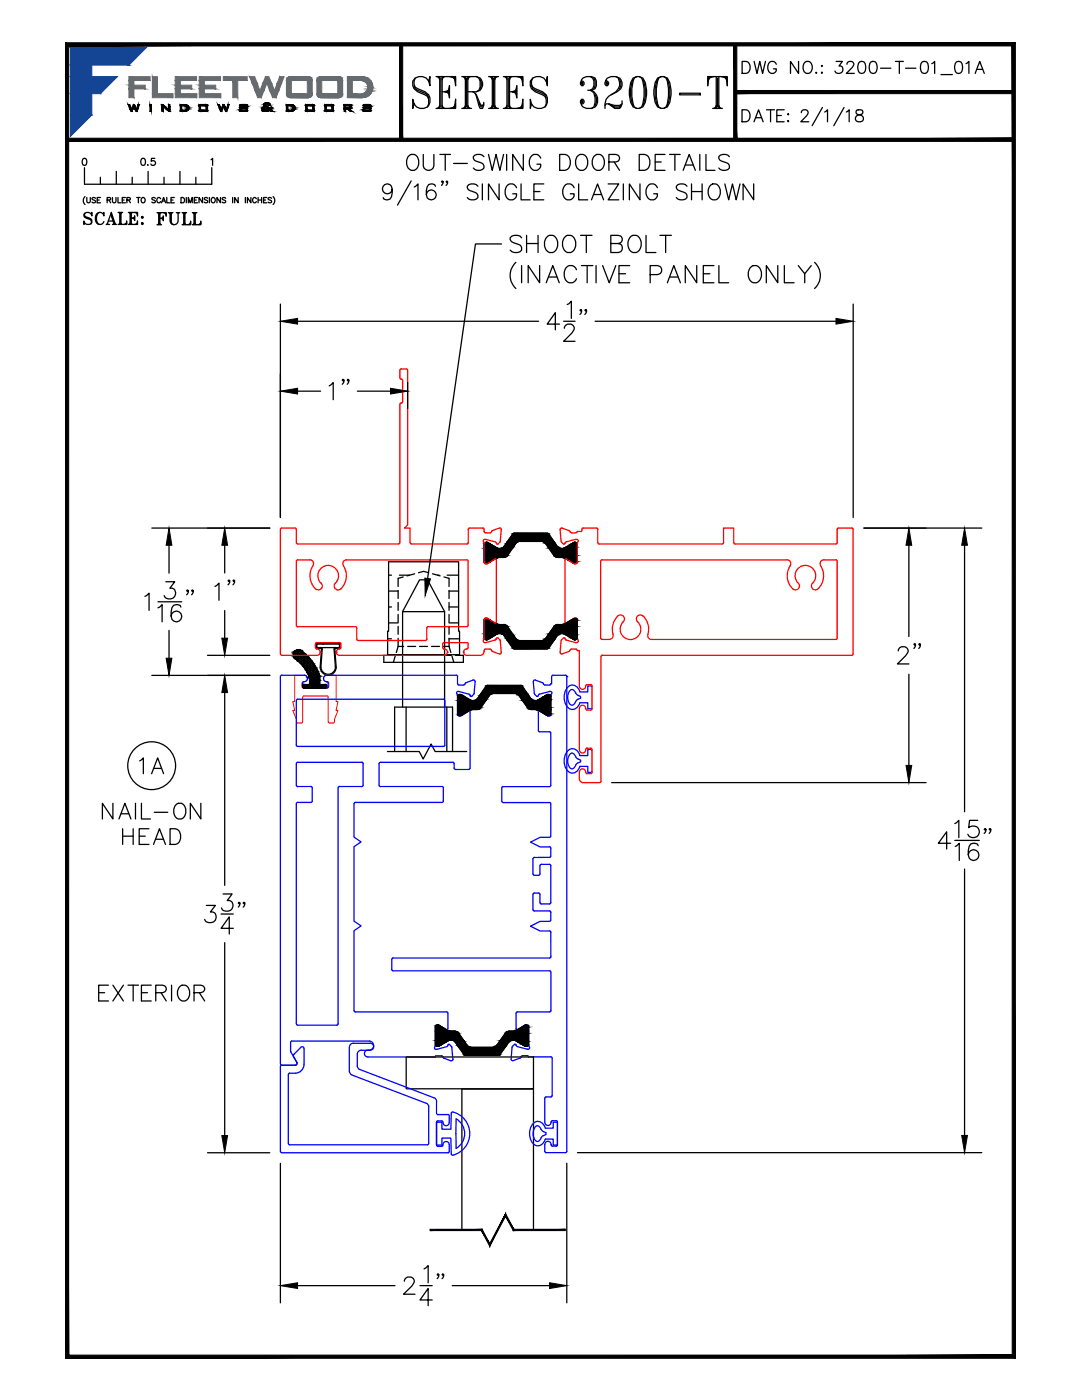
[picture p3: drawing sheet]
<svg xmlns="http://www.w3.org/2000/svg" width="216mm" height="279mm" viewBox="0 0 216 279" stroke-linecap="round" stroke-linejoin="round" font-family="sans-serif">
<!-- layer: GLASS -->
<path d="M85.8 245.3v.3l10.4-.3zM85.8 245.6l10.4-.3-.1 .3zM96.2 245.3l-.1 .3 1.6 2.6zM96.1 245.6l1.6 2.6v.5zM100.9 242.2l-3.2 6v.5zM100.9 242.2v.5l-3.2 6zM100.9 242.2v.5l1.7 2.6zM100.9 242.7l1.7 2.6-.2 .3zM102.6 245.3l-.2 .3 10.4-.3zM102.4 245.6l10.4-.3v.3z" fill="#000" stroke="#000" stroke-width=".2"/>
<!-- layer: 0 -->
<g fill="none" stroke="#000" stroke-width=".25">
<path d="M82.6 17.1l.3 .6 2.4 1.2 .2 .6M82.9 15.6a1.42 1.42 0 0 0 .4 2.1l1.5 .6a1.78 1.78 0 0 1 1.1 2.2 1.78 1.78 0 0 1-2.1 1.2 1.78 1.78 0 0 1-1.4-1.9v1.8l.2-.9M85.5 16.2l.3-.9v1.8a1.83 1.83 0 0 0-1.4-1.8 1.83 1.83 0 0 0-2 .9v.9l.2 .6 .7 .6 1.5 .6a1.62 1.62 0 0 1 .5 2.4M87 15.3h3.9v1.8l-.2-1.8M87.3 15.3l.4 .3M87.5 15.3l.2 .6M87.7 15.3v6.3M88 15.6v5.7M88.2 15.3v6.3M88.2 18.3h1.5M88.5 15.3l-.3 .6M88.7 15.3l-.5 .3"/>
<path d="M89.7 17.1v2.4l-.2-1.2zM89.7 17.7l-.5 .6 .5 .6M89.7 18l-1 .3 1 .3M89.7 15.3l1.2 .3M90.2 15.3l.7 .6M90.4 15.3l.5 .9M92.1 15.3h3a1.54 1.54 0 0 1 1.2 1.5 1.54 1.54 0 0 1-1.2 1.5h-1.8M92.4 15.3l.5 .3M92.6 15.3l.3 .6M92.9 15.3v6.3M93.1 15.6v5.7M93.3 15.3v6.3"/>
<path d="M93.6 15.3l-.3 .6M93.8 15.3l-.5 .3M94.3 18.3l.5 .3 1 3h.5l.2-.6v-.6M94.8 18.6l1.2 2.4h.3l.2-.3M95.1 15.3l.4 .3 .3 .6v1.2l-.3 .6-.4 .3M95.8 15.9l.2 .6v.6l-.2 .6M97.5 15.3h2M97.8 15.3l.4 .3M98 15.3l.2 .6M98.2 15.3v6.3M98.5 15.6v5.7M98.7 15.3v6.3"/>
<path d="M99 15.3l-.3 .6M99.2 15.3l-.5 .3M100.4 15.3h3.9v1.8l-.2-1.8M100.7 15.3l.5 .3M100.9 15.3l.3 .6M101.2 15.3v6.3M101.4 15.6v5.7M101.7 18.3h1.4M101.7 15.3v6.3M101.9 15.3l-.2 .6M102.2 15.3l-.5 .3M103.1 17.1v2.4l-.2-1.2z"/>
<path d="M103.1 17.7l-.5 .6 .5 .6M103.1 18l-.9 .3 .9 .3M103.1 15.3l1.2 .3M103.6 15.3l.7 .6M103.8 15.3l.5 .9M106 17.1l.3 .6 2.4 1.2 .3 .6M106.3 15.6a1.39 1.39 0 0 0 .5 2.1l1.4 .6a1.78 1.78 0 0 1 1.1 2.2 1.78 1.78 0 0 1-2 1.2 1.78 1.78 0 0 1-1.5-1.9v1.8l.2-.9M109 16.2l.2-.9v1.8a1.82 1.82 0 0 0-1.3-1.8 1.82 1.82 0 0 0-2.1 .9v.9l.2 .6 .8 .6 1.4 .6a1.62 1.62 0 0 1 .5 2.4M116.1 16.5h.2v.3h-.2zM116.1 16.2h.2l.2 .3v.3l-.2 .3h-.2l-.3-.3a1.41 1.41 0 0 1 1.2-1.5h1l.7 .3 .3 .6v.9l-.3 .6-.7 .3M117.3 18a1.84 1.84 0 0 1 1.9 2.4l-.2 .6a1.84 1.84 0 0 1-3.2-.6v-.3l.3-.3h.2l.2 .3v.3l-.2 .3h-.2M117.8 15.3a1.56 1.56 0 0 1 0 2.7l.5 .3a3.1 3.1 0 0 1 .2 3l-.5 .3"/>
<path d="M118.5 15.6l.2 .6v.9l-.2 .6M118.7 18.9l.3 .6v.9l-.3 .6M120.9 16.5h.3v.3h-.3zM120.9 16.2h.3l.2 .3v.3l-.2 .3h-.3l-.2-.3a1.41 1.41 0 0 1 1.2-1.5h1a1.53 1.53 0 0 1 1 2.4l-.8 .6-1.2 .6a2.29 2.29 0 0 0-1.2 2.7M122.9 15.3l.5 .3a2.29 2.29 0 0 1-1.5 3.3M123.6 15.9l.3 .6v.6l-.3 .6M126.3 15.6l.7-.3h.6l.7 .3a5.8 5.8 0 0 1 0 5.7l-.7 .3h-.6l-.7-.3a5.8 5.8 0 0 1 0-5.7zM126.3 15.9a6.5 6.5 0 0 0 0 5.1M127 15.3l-.4 .3a8.2 8.2 0 0 0 0 5.7l.4 .3M127.6 15.3l.4 .3a8.2 8.2 0 0 1 0 5.7l-.4 .3M128.3 15.9a6.5 6.5 0 0 1 0 5.1M131.2 15.6l.7-.3h.5l.8 .3a5.8 5.8 0 0 1 0 5.7l-.8 .3h-.5l-.7-.3a5.8 5.8 0 0 1 0-5.7z"/>
<path d="M131.2 15.9a6.5 6.5 0 0 0 0 5.1M131.9 15.3l-.5 .3a8.2 8.2 0 0 0 0 5.7l.5 .3M132.4 15.3l.5 .3a8.2 8.2 0 0 1 0 5.7l-.5 .3M133.2 15.9a6.5 6.5 0 0 1 0 5.1M135.6 18.6h4.1v.3h-4.1zM141.5 15.3l-.3 1.8v-1.8h3.9v1.8l-.2-1.8M141.7 15.3l-.5 .9M141.9 15.3l-.7 .6M142.4 15.3l-1.2 .3M142.9 15.3v6.3M143.2 15.6v5.7M143.4 15.3v6.3"/>
<path d="M143.9 15.3l1.2 .3M144.4 15.3l.7 .6M144.6 15.3l.5 .9M148.1 12.3h.8a1.27 1.27 0 0 1 .8 1.2 1.27 1.27 0 0 1-.8 1.2h-.8zM150.5 12.3l.5 2.4 .6-2.4 .6 2.4 .5-2.4M154.9 12.8a.87 .87 0 0 0-1-.5 .87 .87 0 0 0-.7 .9 1.03 1.03 0 0 0 .2 1.1 1.03 1.03 0 0 0 1.2 .2l.3-.4v-.4h-.6M159.3 12.3v2.4l-1.6-2.4v2.4M160.5 12.6a.89 .89 0 0 1 1-.3 .89 .89 0 0 1 .6 .9 1.04 1.04 0 0 1-.3 1.1 1.04 1.04 0 0 1-1.1 .2 1.51 1.51 0 0 1-.2-1.9zM162.9 14.4l-.1 .1 .1 .2 .1-.2M163.9 13.2l.1-.1 .1 .1-.1 .1zM163.9 14.5l.1-.1 .1 .1-.1 .2zM166.8 12.3h1.3l-.7 .9a.77 .77 0 0 1 .8 .9 .77 .77 0 0 1-1 .6l-.4-.2-.2-.3"/>
<path d="M169 12.8l.1-.3a.75 .75 0 0 1 1.1 0l.2 .2-.2 .5-1.3 1.5h1.6M171.5 12.4a.8 .8 0 0 1 1.1 .3 2.02 2.02 0 0 1-.2 1.8 .74 .74 0 0 1-1.1-.3 1.93 1.93 0 0 1 .2-1.8zM173.8 12.4a.77 .77 0 0 1 1.1 .3 1.93 1.93 0 0 1-.2 1.8 .76 .76 0 0 1-1.2-.3 2.02 2.02 0 0 1 .3-1.8zM175.7 13.6h2.1M178.7 12.3h1.6M179.5 12.3v2.4M180.7 13.6h2.1M184 12.4a.8 .8 0 0 1 1.1 .3 2.02 2.02 0 0 1-.2 1.8 .76 .76 0 0 1-1.1-.3 2.02 2.02 0 0 1 .2-1.8zM185.9 12.7l.6-.4v2.4M187.7 14.9h2.3M190.8 12.4a.8 .8 0 0 1 1.2 .3 2.02 2.02 0 0 1-.3 1.8 .74 .74 0 0 1-1.1-.3 1.93 1.93 0 0 1 .2-1.8zM192.8 12.7l.5-.4v2.4"/>
<path d="M194.6 14.7l.9-2.4 .9 2.4M194.9 13.8h1.1M16.6 31.7a.44 .44 0 0 1 .7 .2v.3a.61 .61 0 0 1-.5 .8 .88 .88 0 0 1-.2-1.3zM16.9 33.5v3.3h25.4v-3.3M17 39.2a1.09 1.09 0 0 0 0 1.6M17.3 39.4v.8l.3 .3 .3-.1 .1-.2v-.8M19.1 39.6l-.3-.2-.4 .2v.2l.7 .4-.3 .3-.4-.2M19.4 39.9h.4M20 35.4v1.4M20.1 39.4h-.7v1.1h.7M21.4 39.9h.6v-.4l-.6-.1v1.1M21.7 39.9l.4 .6"/>
<path d="M22.4 39.4v.8l.3 .3 .3-.1 .1-.2v-.8M23.2 34.2v2.6M23.5 39.4v1.1h.6M24.4 39.9h.4M25 39.4h-.6v1.1h.6M25.3 39.9h.6l.1-.4-.7-.1v1.1M25.7 39.9l.3 .6M26.4 35.4v1.4M27.3 39.4h.7M27.6 39.4v1.1M28.3 39.6l.1-.1a.47 .47 0 0 1 .6 .5 .47 .47 0 0 1-.7 .3l-.1-.2zM28.3 31.7a.45 .45 0 0 1 .7 .2v.3a.61 .61 0 0 1-.5 .8 .88 .88 0 0 1-.2-1.3z"/>
<path d="M29.5 32.9h.1M29.6 34.2v2.6M30.9 31.6h-.7v.6a.49 .49 0 0 1 .7 0 .49 .49 0 0 1-.1 .7 .49 .49 0 0 1-.7-.2M31 39.6l-.3-.2-.4 .2 .1 .2 .6 .3-.1 .3-.4 .1-.2-.2M32.1 39.7a.39 .39 0 0 0-.5-.3 .39 .39 0 0 0-.3 .4v.3a.39 .39 0 0 0 .3 .4 .39 .39 0 0 0 .5-.3M32.7 35.4v1.4M33.3 39.4v1.1h.6M34.1 39.9h.4M34.8 39.4h-.7v1.1h.7M35.9 34.2v2.6M36.1 39.4h.4a.57 .57 0 0 1 .3 .5 .57 .57 0 0 1-.3 .6h-.4zM37.2 39.4v1.1"/>
<path d="M38.8 39.9h.4M39.1 35.4v1.4M39.4 39.4h-.6v1.1h.6M40.4 39.4v1.1l-.7-1.1v1.1M41.4 39.6l-.2-.2-.4 .2v.2l.6 .4-.2 .3-.4-.2M41.8 39.4v1.1M42.1 31.9l.3-.3v1.4M42.3 39.5a.47 .47 0 0 1 .7 .5 .47 .47 0 0 1-.7 .3l-.2-.5zM44 39.4v1.1l-.7-1.1v1.1M45 39.6l-.2-.2-.5 .2 .1 .2 .6 .3-.1 .3-.3 .1-.3-.2M46.4 39.4v1.1M47.5 39.4v1.1l-.7-1.1v1.1"/>
<path d="M49 39.4v1.1M50.1 39.4v1.1l-.7-1.1v1.1M51.1 39.7a.38 .38 0 0 0-.4-.3 .38 .38 0 0 0-.3 .4v.3a.38 .38 0 0 0 .3 .4 .38 .38 0 0 0 .4-.3M51.5 39.9h.7M51.5 39.4v1.1M52.2 39.4v1.1M52.6 39.9h.4M53.2 39.4h-.6v1.1h.6M54.2 39.6l-.3-.2-.4 .2v.2l.7 .4-.3 .3-.4-.2M54.5 39.2a1.09 1.09 0 0 1 0 1.6M87 21.6h3.9v-1.8l-.2 1.8M87.7 21.3l-.4 .3"/>
<path d="M87.7 21l-.2 .6M88.2 21l.3 .6M88.2 21.3l.5 .3M90.9 21l-.7 .6M90.9 21.3l-1.2 .3M90.9 20.7l-.5 .9M92.1 21.6h2M92.9 21.3l-.5 .3M92.9 21l-.3 .6M93.3 21l.3 .6M93.3 21.3l.5 .3M95.5 20.4l.5 .9h.3"/>
<path d="M97.5 21.6h2M98.2 21.3l-.4 .3M98.2 21l-.2 .6M98.7 21l.3 .6M98.7 21.3l.5 .3M100.4 21.6h3.9v-1.8l-.2 1.8M101.2 21.3l-.5 .3M101.2 21l-.3 .6M101.7 21l.2 .6M101.7 21.3l.5 .3M104.3 21.3l-1.2 .3M104.3 20.7l-.5 .9"/>
<path d="M104.3 21l-.7 .6M116.1 20.1h.2v.3h-.2zM124.1 20.1v.6l-.5 .9h-.9l-1.3-.9 1.3 .6h.9l.3-.3M124.1 20.7l-.5 .3h-.9l-1.8-.3-.2 .3M142.2 21.6h1.9M142.9 21.3l-.5 .3M142.9 21l-.2 .6M143.4 21l.3 .6M143.4 21.3l.5 .3M148.1 21.9h.8a1.28 1.28 0 0 1 .8 1.2 1.28 1.28 0 0 1-.8 1.2h-.8zM150.5 24.3l.9-2.4 .9 2.4M150.8 23.5h1.1"/>
<path d="M153 21.9h1.5M153.8 21.9v2.4M155 23.1h.9M156.5 21.9h-1.5v2.4h1.5M157.3 22.7l.1 .1-.1 .1-.1-.1zM157.3 24.1l.1 .1-.1 .1-.1-.1zM159.9 22.5l.2-.5 .7-.1a.59 .59 0 0 1 .3 .9l-1.3 1.5h1.6M164.1 21.4l-2 3.7M164.6 22.4l.5-.5v2.4M168.4 21.4l-2 3.7M168.9 22.4l.5-.5v2.4M170.9 22a.49 .49 0 0 0 .3 .8 .99 .99 0 0 1 1.1 1 .83 .83 0 0 1-1 .5 .83 .83 0 0 1-.6-.8 1.12 1.12 0 0 1 1.1-.7 .49 .49 0 0 0 .3-.8l-.4-.1z"/>
<path d="M16.9 43.1l.1 .2a1.61 1.61 0 0 1 1.2 .7M17 42.5a.46 .46 0 0 0 .2 .8l1 .5a.74 .74 0 0 1-.1 .9 .74 .74 0 0 1-1 0l-.4-.6v.7l.2-.3M18.2 42.7l.1-.3v.7a.89 .89 0 0 0-.6-.7 .89 .89 0 0 0-1 .3v.4a2 2 0 0 0 1.4 .8l.1 .2-.1 .6M19.4 42.7a1.55 1.55 0 0 0 0 1.8M19.8 42.4a1.49 1.49 0 0 0 0 2.4M20.6 42.7l.1-.3v.7a.85 .85 0 0 0-.9-.7 .85 .85 0 0 0-.8 .9 1.04 1.04 0 0 0 .2 1.2 1.04 1.04 0 0 0 1.2 .2l.3-.5M21.2 44.8h.7M21.3 44.8l.1-.1 .2 .1M21.4 44.7l.8-2.3 .8 2.4M21.6 44.1h1.1M22.1 42.7l.7 2.1M22.2 42.7l.7 2.1"/>
<path d="M22.4 44.8h.8M22.8 44.7l-.3 .1M22.8 44.6l-.1 .2M22.9 44.6l.2 .2M23.6 44.8h1.7v-.7l-.1 .7M23.6 42.4h.9M23.7 42.4l.2 .1M23.8 42.4l.1 .2M23.9 42.4v2.4M23.9 44.7l-.2 .1M23.9 44.6l-.1 .2M24 42.5v2.2"/>
<path d="M24.1 42.4v2.4M24.1 44.6l.2 .2M24.1 44.7l.3 .1M24.3 42.4l-.2 .2M24.4 42.4l-.3 .1M25.3 44.5l-.3 .3M25.3 44.6l-.4 .2M25.3 44.7l-.6 .1M25.6 42.4h1.8v.7l-.1-.7M25.6 44.8h1.8v-.7l-.1 .7M25.7 42.4l.3 .1M25.9 42.4l.1 .2"/>
<path d="M26 42.4v2.4M26 44.7l-.3 .1M26 44.6l-.1 .2M26.1 42.5v2.2M26.2 42.4v2.4M26.2 43.5h.7M26.2 44.6l.1 .2M26.2 44.7l.2 .1M26.3 42.4l-.1 .2M26.4 42.4l-.2 .1M26.9 43.1v.9l-.1-.5zM26.9 43.3l-.3 .2 .3 .3"/>
<path d="M26.9 43.4l-.5 .1 .5 .1M26.9 42.4l.5 .1M27.1 42.4l.3 .2M27.2 42.4l.2 .3M27.4 44.5l-.2 .3M27.4 44.6l-.3 .2M27.4 44.7l-.5 .1M28.2 43.3l.3-.1 .1 .2-.3 .1zM28.2 44.6l.3-.1 .1 .2-.3 .1zM28.3 43.3l.2 .1zM28.3 44.6l.2 .1zM31.3 42.4h1.9v.7l-.2-.7"/>
<path d="M31.3 44.8h.9M31.4 42.4l.3 .1M31.6 42.4l.1 .3M31.7 42.4v2.4M31.7 44.7l-.3 .1M31.7 44.6l-.1 .2M31.8 42.5v2.2M31.9 42.4v2.4M31.9 43.6h.7M31.9 44.6l.1 .2M31.9 44.7l.2 .1M32 42.4l-.1 .3"/>
<path d="M32.1 42.4l-.2 .1M32.2 40.5l.4-1.1 .4 1.1M32.4 40.1h.5M32.6 43.1v.9l-.1-.4zM32.6 43.4l-.3 .2 .3 .2M32.6 43.5l-.5 .1 .5 .1M32.6 42.4l.6 .1M32.8 42.4l.4 .3M32.9 42.4l.3 .4M33.6 42.4h.9M33.7 42.4l.2 .1M33.8 42.4l.1 .3"/>
<path d="M33.9 42.4v1.8a.81 .81 0 0 0 .8 .6 .81 .81 0 0 0 .8-.6v-1.7M34.1 42.5l.1 2M34.2 42.4v1.9l.1 .3 .3 .2M34.3 42.4l-.1 .3M34.4 42.4l-.2 .1M35.2 42.4h.7M35.3 42.4l.2 .1 .3-.1M36.3 44.8h1.7v-.6l-.1 .6M36.3 42.4h.9M36.5 42.4l.2 .1M36.6 42.4l.1 .3M36.7 42.4v2.4"/>
<path d="M36.7 44.7l-.2 .1M36.7 44.6l-.1 .2M36.8 42.5v2.2M36.9 42.4v2.4M36.9 44.6l.1 .2M36.9 44.7l.2 .1M37 42.4l-.1 .3M37.1 42.4l-.2 .1M37.6 40.5v-1.1l.4 1.1 .4-1.1v1.1M38 44.5l-.2 .3M38 44.6l-.3 .2M38 44.7l-.5 .1"/>
<path d="M38.4 44.8h1.7v-.6l-.1 .6M38.4 42.4h.9M38.5 42.4l.2 .1M38.6 42.4l.1 .3M38.7 42.4v2.4M38.7 44.7l-.2 .1M38.7 44.6l-.1 .2M38.8 42.5v2.2M39 42.4v2.4M39 44.6l.1 .2M39 44.7l.2 .1M39.1 42.4l-.1 .3"/>
<path d="M39.2 42.4l-.2 .1M40.1 44.5l-.2 .3M40.1 44.6l-.4 .2M40.1 44.7l-.6 .1M58.7 130.8v.1M58.7 130.5v.1M58.7 130.9h.3M58.7 130.6h.3M58.7 130.6v.1M58.7 130.9v.1M58.8 130.2h.2M58.9 131.3h.1"/>
<path d="M59 131.3l.3 .1M59 130.9v.2M59 130.6v.1M59 130.2v.2M59 130v.1M59 131.1h.3M59 130.7h.3M59 130.4h.3M59 130.1h.3M59 130.1v.1M59 130.4v.2M59 130.7v.2"/>
<path d="M59 131.1v.2M59.3 131.4v.2M59.3 131.1v.2M59.3 130.7v.2M59.3 130.4v.2M59.3 130.1v.1M59.3 129.9h.1M59.3 131.6h.2M59.3 131.3h.2M59.3 130.9h.2M59.3 130.6h.2M59.3 130.2h.2"/>
<path d="M59.3 129.9h.2M59.3 129.9v.2M59.3 130.2v.2M59.3 130.6v.1M59.3 130.9v.2M59.3 131.3v.1M59.3 131.6h.1M59.5 131.6l.2 .2M59.5 131.3l.2 .1M59.5 130.9l.2 .2M59.5 130.6l.2 .1M59.5 130.2l.2 .2"/>
<path d="M59.5 129.9l.2 .2M59.6 129.8l-.1 .1M59.7 131.8h.1M59.7 131.4h.1M59.7 131.1h.1M59.7 130.7h.1M59.7 130.4h.1M59.7 130.1h.1M59.7 130.1l-.2 .1M59.7 130.4l-.2 .2M59.7 130.7l-.2 .2M59.7 131.1l-.2 .2"/>
<path d="M59.7 131.4l-.2 .2M59.7 131.8l-.1 .1M59.8 131.8l.1 .2M59.8 131.4l.1 .2M59.8 131.1l.1 .2M59.8 130.7l.1 .2M59.8 130.4l.1 .2M59.8 130.1l.1 .1M59.9 129.9l-.1 .2M59.9 132h.2M59.9 131.6h.2M59.9 131.3h.2"/>
<path d="M59.9 130.9h.2M59.9 130.6h.2M59.9 130.2h.2M59.9 130.2l-.1 .2M59.9 130.6l-.1 .1M59.9 130.9l-.1 .2M59.9 131.3l-.1 .1M59.9 131.6l-.1 .2M59.9 132l-.1 .1M60.1 132.3h.1M60.1 132.3l.1 .2M60.1 132l.1 .1"/>
<path d="M60.1 131.6l.1 .2M60.1 131.3l.1 .1M60.1 130.9l.1 .2M60.1 130.6l.1 .1M60.1 130.2l.1 .2M60.2 130.1l-.1 .1M60.2 132.5h.2M60.2 132.1h.2M60.2 131.8h.2M60.2 131.4h.2M60.2 131.1h.2M60.2 130.7h.2"/>
<path d="M60.2 130.4h.2M60.2 130.4l-.1 .2M60.2 130.7l-.1 .2M60.2 131.1l-.1 .2M60.2 131.4l-.1 .2M60.2 131.8l-.1 .2M60.2 132.1l-.1 .2M60.2 132.5h.1M60.4 132.5l.1 .2M60.4 132.1l.1 .2M60.4 131.8l.1 .2M60.4 131.4l.1 .2"/>
<path d="M60.4 131.1l.1 .2M60.4 130.7l.1 .2M60.4 130.4l.1 .2M60.5 130.3l-.1 .1M60.5 132.7h.2M60.5 132.3h.2M60.5 132h.2M60.5 131.6h.2M60.5 131.3h.2M60.5 130.9h.2M60.5 130.6h.2M60.5 130.6l-.1 .1"/>
<path d="M60.5 130.9l-.1 .2M60.5 131.3l-.1 .1M60.5 131.6l-.1 .2M60.5 132l-.1 .1M60.5 132.3l-.1 .2M60.5 132.7v.1M60.6 133h.1M60.7 133l.1 .2M60.7 132.7l.1 .1M60.7 132.3l.1 .2M60.7 132l.1 .1M60.7 131.6l.1 .2"/>
<path d="M60.7 131.3l.1 .1M60.7 130.9l.1 .2M60.7 130.6l.1 .1M60.8 130.5l-.1 .1M60.8 133.2h.2M60.8 132.8h.2M60.8 132.5h.2M60.8 132.1h.2M60.8 131.8h.2M60.8 131.4h.2M60.8 131.1h.2M60.8 130.7h.2"/>
<path d="M60.8 130.7l-.1 .2M60.8 131.1l-.1 .2M60.8 131.4l-.1 .2M60.8 131.8l-.1 .2M60.8 132.1l-.1 .2M60.8 132.5l-.1 .2M60.8 132.8l-.1 .2M60.8 133.2h.1M61 133.5h.1M61 133.5l.1 .1M61 133.2l.1 .1M61 132.8l.1 .2"/>
<path d="M61 132.5l.1 .2M61 132.1l.1 .2M61 131.8l.1 .2M61 131.4l.1 .2M61 131.1l.1 .2M61.1 130.8v.1M61.1 133.7h.2M61.1 133.3h.2M61.1 133h.2M61.1 132.7h.2M61.1 132.3h.2M61.1 132h.2"/>
<path d="M61.1 131.6h.2M61.1 131.3h.2M61.1 130.9h.1M61.1 130.9l-.1 .2M61.1 131.3l-.1 .1M61.1 131.6l-.1 .2M61.1 132l-.1 .1M61.1 132.3l-.1 .2M61.1 132.7l-.1 .1M61.1 133l-.1 .2M61.1 133.3l-.1 .2M61.3 133.7l.1 .1"/>
<path d="M61.3 133.3l.1 .2M61.3 133l.1 .2M61.3 132.7l.1 .1M61.3 132.3l.1 .2M61.3 132l.1 .1M61.3 131.6l.1 .2M61.3 131.3l.1 .1M61.4 131.1l-.1 .2M61.4 134.2h.2M61.4 133.8h.2M61.4 133.5h.2M61.4 133.2h.2"/>
<path d="M61.4 132.8h.2M61.4 132.5h.2M61.4 132.1h.2M61.4 131.8h.2M61.4 131.4h.2M61.4 131.4l-.1 .2M61.4 131.8l-.1 .2M61.4 132.1l-.1 .2M61.4 132.5l-.1 .2M61.4 132.8l-.1 .2M61.4 133.2l-.1 .1M61.4 133.5l-.1 .2"/>
<path d="M61.4 133.8l-.1 .2M61.6 134.5h.1M61.6 134.5l.1 .2M61.6 134.2l.1 .2M61.6 133.8l.1 .2M61.6 133.2l.1 .1M61.6 133.5l.1 .2M61.6 132.8l.1 .2M61.6 132.5l.1 .2M61.6 132.1l.1 .2M61.6 131.8l.1 .2M61.6 131.4l.1 .2"/>
<path d="M61.6 131.4h.1M61.7 134.7h.2M61.7 134.4h.2M61.7 134h.2M61.7 133.7h.2M61.7 133.3h.2M61.7 133h.2M61.7 132.7h.2M61.7 132.3h.2M61.7 132h.2M61.7 131.6h.1M61.7 131.6l-.1 .2"/>
<path d="M61.7 132l-.1 .1M61.7 132.3l-.1 .2M61.7 132.7l-.1 .1M61.7 133l-.1 .2M61.7 133.3l-.1 .2M61.7 133.7l-.1 .1M61.7 134l-.1 .2M61.7 134.4l-.1 .1M61.7 134.7h.1M61.8 135h.1M61.9 135l.1 .2M61.9 134.4l.1 .1"/>
<path d="M61.9 134.7l.1 .2M61.9 134l.1 .2M61.9 133.7l.1 .1M61.9 133.3l.1 .2M61.9 133l.1 .2M61.9 132.7l.1 .1M61.9 132.3l.1 .2M61.9 132l.1 .1M62 131.8l-.1 .2M62 135.2h.2M62 134.9h.2M62 134.5h.2"/>
<path d="M62 134.2h.2M62 133.8h.2M62 133.5h.2M62 133.2h.2M62 132.8h.2M62 132.5h.2M62 132.1h.2M62 132.1l-.1 .2M62 132.5l-.1 .2M62 132.8l-.1 .2M62 133.2l-.1 .1M62 133.5l-.1 .2"/>
<path d="M62 133.8l-.1 .2M62 134.2l-.1 .2M62 134.5l-.1 .2M62 134.9l-.1 .1M62 135.2v.1M62.2 132.1h.1M62.2 134.9l.1 .1M62.2 135.2l.1 .1M62.2 134.5l.1 .2M62.2 134.2l.1 .2M62.2 133.8l.1 .2M62.2 133.5l.1 .2"/>
<path d="M62.2 133.2l.1 .1M62.2 132.8l.1 .2M62.2 132.5l.1 .2M62.2 132.1l.1 .2M62.3 135h.2M62.3 134.7h.2M62.3 134.4h.2M62.3 134h.2M62.3 133.7h.2M62.3 133.3h.2M62.3 133h.2M62.3 132.7h.2"/>
<path d="M62.3 132.3h.1M62.3 132.3l-.1 .2M62.3 132.7l-.1 .1M62.3 133l-.1 .2M62.3 133.3l-.1 .2M62.3 133.7l-.1 .1M62.3 134l-.1 .2M62.3 134.4l-.1 .1M62.3 134.7l-.1 .2M62.3 135l-.1 .2M62.5 135l.1 .2M62.5 134.7l.1 .2"/>
<path d="M62.5 134.4l.1 .1M62.5 134l.1 .2M62.5 133.3l.1 .2M62.5 133.7l.1 .1M62.5 133l.1 .2M62.5 132.7l.1 .1M62.6 132.6l-.1 .1M62.6 135.2h.2M62.6 134.9h.2M62.6 134.5h.2M62.6 134.2h.2M62.6 133.8h.2"/>
<path d="M62.6 133.5h.2M62.6 133.2h.2M62.6 132.8h.1M62.6 132.8l-.1 .2M62.6 133.2l-.1 .1M62.6 133.5l-.1 .2M62.6 133.8l-.1 .2M62.6 134.2l-.1 .2M62.6 134.5l-.1 .2M62.6 134.9l-.1 .1M62.6 135.2v.1M62.8 134.9l.1 .1"/>
<path d="M62.8 135.2v.1M62.8 134.5l.1 .2M62.8 134.2l.1 .2M62.8 133.8l.1 .2M62.8 133.5l.1 .2M62.8 133.2l.1 .1M62.8 133.1v.1M62.9 135h.2M62.9 134.7h.2M62.9 134.4h.2M62.9 134h.2M62.9 133.7h.2"/>
<path d="M62.9 133.3h.1M62.9 133.3l-.1 .2M62.9 133.7l-.1 .1M62.9 134l-.1 .2M62.9 134.4l-.1 .1M62.9 134.7l-.1 .2M62.9 135l-.1 .2M63.1 128.6v.6M63.1 129.2l.2 .2M63.1 135l.1 .2M63.1 134.7l.1 .2M63.1 134.4l.1 .1"/>
<path d="M63.1 134l.1 .2M63.1 133.7l.1 .1M63.1 133.6v.1M63.2 128.6v.5M63.2 135.2h.2M63.2 134.9h.2M63.2 134.5h.2M63.2 134.2h.2M63.2 133.8h.1M63.2 133.8l-.1 .2M63.2 134.2l-.1 .2M63.2 134.5l-.1 .2"/>
<path d="M63.2 134.9l-.1 .1M63.2 135.2v.1M63.2 129.1l.1 .1M63.3 128.4l3.1-.2v.2M63.3 129.4h.7M63.3 128.4l-.2 .1M63.3 129.2h4.4M63.3 128.5h4.4M63.3 128.5l-.1 .1M63.4 135.2h.1M63.4 134.9l.1 .1M63.4 134.5l.1 .2"/>
<path d="M63.5 134.4l-.1 .1M63.5 135h.1M63.5 134.7h.1M63.5 134.7l-.1 .2M63.5 135l-.1 .2M64 129.2l.3 .3-.3 3.7a1.45 1.45 0 0 0 1.5 1.4 1.45 1.45 0 0 0 1.4-1.5M64 129.4l.2 .2M64.1 129.6l-.2 3.5a1.6 1.6 0 0 0 1.6 1.6 1.6 1.6 0 0 0 1.6-1.6l-.3-3.5M64.4 128.5l.2-.1v.1M64.6 128.4h3.1M67 129.2l-.3 .3 .2 3.6M67 129.4h.7"/>
<path d="M67 129.4l-.2 .2M67.7 128.5l.1 .1M67.7 128.4l.2 .1v.7l-.2 .2M67.7 128.6v.5M67.8 129.1l-.1 .1"/>
</g>
<!-- layer: INERTIA -->
<path d="M60.3 136.3v.8M60.7 134.8h-1.9v5.2h-.4l.4 1.8h-.4l.7 1.7v.5M60.7 134.7a.66 .66 0 0 1 .6 .8 .66 .66 0 0 1-.8 .5l-.2 .3M65.2 134.8h1.9v5.2h.3l-.3 1.8h.3l-.7 1.7v.7l-1 .1-.2-.3M65.2 134.7a.65 .65 0 0 0-.7 .8 .65 .65 0 0 0 .9 .5l.2 .3v.7l-.3 .3h-4.8l-.2-.3M65.2 138.9l-4.7 .1-.1 5-.3 .3h-.7M65.2 138.9l.3 .2v4.9M59.1 144l.3 .3" fill="none" stroke="#f00" stroke-width=".2"/>
<!-- layer: PROFILE NUMBER -->
<path d="M113.8 137.8a.67 .67 0 0 1 .7-.1 .67 .67 0 0 1 .4 .6l.4 .5 .5 .2v.4a2.63 2.63 0 0 0-1.4 1.3 .67 .67 0 0 1-1-.7 2.19 2.19 0 0 1 .4-2.2zM115.7 138.1h1.6v-1.2h.8v4.6h-.8v-1.3h-1.6M115.7 138.1a1.5 1.5 0 0 0-1.5-1.4 1.5 1.5 0 0 0-1.5 1.4 2.8 2.8 0 0 0 1.2 3.4 1.57 1.57 0 0 0 1.8-1.3M114.9 151a.67 .67 0 0 0-.5-.6 .67 .67 0 0 0-.8 .2 1.97 1.97 0 0 0 .5 2.8 1.13 1.13 0 0 0 .9-.9l.8-.4v-.4l-.5-.2M114.9 151l.4 .5M115.7 150.8h1.6v-1.2h.8v4.6h-.8v-1.3h-1.6M115.7 150.8a1.5 1.5 0 0 0-1.5-1.4 1.5 1.5 0 0 0-1.5 1.4 2.8 2.8 0 0 0 1.2 3.4 1.57 1.57 0 0 0 1.8-1.3M106.3 224.3a1.42 1.42 0 0 1 1.5-.4 1.42 1.42 0 0 1 1 1.2h1.6v-1.1h.8v4.5h-.8v-1.2h-1.6a1.49 1.49 0 0 1-1.5 1.4 1.49 1.49 0 0 1-1.5-1.4 3.3 3.3 0 0 1 .5-3zM108 225.4a.68 .68 0 0 0-.5-.7 .68 .68 0 0 0-.8 .3 2 2 0 0 0 .5 2.8l.4-.2 .4-.5M108 225.4l.4 .4M108.4 225.8l.5 .2v.4l-.5 .2M108.4 226.6l-.4 .5" fill="none" stroke="#00f" stroke-width=".25"/>
<!-- layer: INERTIA -->
<g fill="none" stroke="#000" stroke-width=".25">
<path d="M77.5 118h1.9M77.5 114.8h.6M79.4 117.9v1.5M79.7 114.8h2M80.5 115.1l-1.1 .3v1.7M82.7 114.5l-1.5 .4M83.5 114.3l1-.3 1 .3M86.3 114.5l1.5 .4M87.3 114.8h.3M88.6 115.1l1 .3v1.7M89.2 114.8h2.3M89.6 118h1.9"/>
<path d="M89.6 117.9v1.5M77.3 130.7h14.4M77.3 130.8h-.7v1.4h15.9v-1.4h-1.6M77.3 127.5h.8M77.5 124.3h1.9M77.5 121.1h.6M78.2 130.8h-.9v-4.8h.2v-13.9h14v13.9h.2v4.8M78.8 131l-.3 1.2M78.9 130.7h11.2M79 130.8h1.5M79.4 129h1.1M79.4 120.2v1.6"/>
<path d="M79.4 122.6v1.6M79.4 125v1.6M79.4 127.4v1.6M79.4 129l-.3 1.2M81.3 129h1.6M81.3 130.8h1.6M83.7 129h1.6M83.7 130.8h1.6M86.1 129h1.6M86.1 130.8h1.6M88.5 129h1.1M88.5 130.8h1.6"/>
<path d="M89.6 129l.4 1.2M89.6 124.3h1.9M89.6 127.5h2.1M89.6 121.1h1.9M89.6 120.2v1.6M89.6 122.6v1.6M89.6 125v1.6M89.6 127.4v1.6M90.2 131l.4 1.2M77.3 150h6.4l.7 1.5 1.6-3 .8 1.5h6.3M78.7 150v-8.9h11.6v8.9M81 141.1v8.9"/>
<path d="M89.2 141.1v8.9M92.2 217.3h14.2"/>
</g>
<!-- layer: HANDLE_SET -->
<path d="M80.3 122.1l3.4-6.4h1.6l3.4 6.4M88.7 122.1v19M88.7 122.1h-8.4v19" fill="none" stroke="#000" stroke-width=".25"/>
<!-- layer: VENT -->
<g fill="none" stroke="#00f" stroke-width=".25">
<path d="M55.9 135v77.3M56.2 134.8h4.5M56.2 134.7l-.2 .3M59.1 139.8v8.9M59.4 139.6l29.1-.1 .3 .3M59.4 139.5l-.3 .3M60.7 134.7a.64 .64 0 0 1 .6 .7M61.3 135.4h.1M61.3 135.4a.79 .79 0 0 1-.8 .7l-.1 .9 .3 .3h4.5M65.2 136.1h.1M65.2 134.8h25.8M65.2 134.7a.66 .66 0 0 0-.6 .7 .66 .66 0 0 0 .6 .7"/>
<path d="M65.2 136l.3 .3M65.5 136.3v.9l-.3 .1M88.8 139.8v8.9l-.3 .3h-29.1M91.1 134.7l.2 .3M91.2 138.5l.1 .2M91.3 135v1.5M91.3 138.7v3.9M91.3 136.4l.3 .3h.9M91.6 138l2 .5 .3 .4h.3M91.7 138h-.1a.32 .32 0 0 0-.4 .1 .32 .32 0 0 0 0 .4M92.8 136.5l-.3 .2M94.4 135.7l.3 .1 .1 .2-.2 2.4"/>
<path d="M94.4 135.7l-1.4 .5-.2 .3M94.6 138.4l-.4 .6M106.4 136l.2 2.4M106.6 138.4l.5 .6M106.8 135.7l1.4 .5 .2 .3M106.8 135.7l-.3 .1-.1 .2M108.4 136.5l.3 .2M108.7 136.7h1M109.6 138h.2M109.6 138l-1.9 .5-.3 .4h-.3M109.8 138h.2a.46 .46 0 0 1-.1 .7v3.9M110.1 135v1.4l-.4 .3"/>
<path d="M110.3 134.8h2.5M110.3 134.7l-.2 .3M112.9 134.7l.2 .3M113.1 135v94.8l-.3 .2h-3.8l-.3-.2v-1.4a.63 .63 0 0 1 .7-.6 .63 .63 0 0 1 .6 .7M113.1 135h.1M59.1 152.4v4.3M59.1 148.7l.3 .3M59.1 156.7l.3 .3M59.4 157h2.6M59.4 152.1h12.8M59.4 152.1l-.3 .3M62.1 156.9l.2 .3-.1 2.9h-2.8"/>
<path d="M67.5 157.2v47.1l-.3 .3h-7.8M67.7 157h4.5M67.7 156.9l-.2 .3M72.2 152.1l.3 .3v4.3M72.5 156.7l-.3 .3M75.6 152.4v4.3M75.7 156.7l.2 .3h12.3M88.2 156.9l.3 .3v2.7l-.3 .2h-17.3l-.3 .3v6.7l1.4 .9-1.4 1v14.8l1.4 1-1.4 1 .1 15.9 .2 .2h18.2M90.4 152.1h-14.5l-.2 .3M91.3 142.6l.3 .3M93.8 142.1v11.2l-.3 .3h-2.6l-.3-.3v-.9l-.2-.3M93.8 142.1l-.1-.2h-.2l-1.6 1h-.3"/>
<path d="M100.1 159.9l.3 .3h9.2M107.4 145.8l.3 .2h1.9M107.7 141.9l1.6 1h.5l.1-.3M107.7 141.9h-.2l-.1 .2v3.7M109.7 146l.2 .3-.1 10.6-9.4 .1-.3 .2v2.7M59.1 160.4v43.9M59.4 160.1l-.3 .3M106.3 171.4l.1 3.2 1.1 .1 .2-.3M106.6 171.1l-.2 .3M107.7 174.4l.1-1.8h2l.1 7.5-.2 .3-1.9-.1-.1-2h-1.3l-.1 3.2 .3 .3 3.2 .1 .1 1.7-.2 .3h-2l-1.8 .9 1.9 1h1.8M109.7 160.1l.2 .3v6.5l-.2 .2h-1.9l-1.9 1 1.8 .9 2.1 .1 .1 1.8-.2 .2h-3.1M78.4 191.2h31.3"/>
<path d="M78.4 191.2l-.2 .2v2.1l.2 .3h31.3M109.7 185.8l.2 .2M109.7 193.7l.2 .3v7.7l-.2 .2M109.9 186.1v4.8M109.9 190.9l-.2 .3M56.2 212.6l-.2 .2-.1 17M57.5 214.4v13.8M57.8 214.2l-.2 .2M58 208v1.8M58 209.8l1.2 2.2a.39 .39 0 0 1-.3 .6h-2.7l-.2-.3M58.2 207.8h15.5M58.2 207.7l-.2 .3"/>
<path d="M59.1 204.3l.3 .3M60 209l-1.4 1.4v.5M60 209l.4-.1 .3 .4M60.7 209.3v3.1a1.78 1.78 0 0 1-1.8 1.8h-1.1M69.7 209v4.8M69.7 213.8l.2 .4 .3 .3 14.8 5.7M70.5 208.2h3.4M70.5 208.2a.79 .79 0 0 0-.8 .8M71.3 210.4v2.3l.3 .6 15 5.8 .4 .3 .1 .4M72.1 209.6h1.8M72.1 209.6a.79 .79 0 0 0-.8 .8M73.8 207.8a.92 .92 0 0 1 .7 1.1 .92 .92 0 0 1-1.1 .7 .69 .69 0 0 0-.7 .6 .69 .69 0 0 0 .7 .7h13.5v-.2h1.3l.2 .2"/>
<path d="M73.9 208.2a.7 .7 0 0 1 .7 .7 .7 .7 0 0 1-.7 .7M86.9 208.7l-.1 .2M87.1 219.8v2.4M87.2 204.5l.4 .1 1.5 .9M87.2 204.5l-.3 .3v3.9M88.4 210.9l.2 .3 1.4 .5M89.1 201.9l.3 .3v3.1l-.1 .2h-.2M90.1 208.8l-.6-.4-.4 .5-2 .5a.33 .33 0 0 1-.4-.1 .33 .33 0 0 1 .1-.4M90.1 208.8l.1 .2M90.2 209l.2 2.4M90.4 211.4l-.1 .2-.3 .1M102.6 208.4h.2l.2 .1"/>
<path d="M102.6 208.4l-.4 .6-.2 2.4 .1 .2 .3 .1M103 208.6v.1M103 202.2v3.2l.3 .1 1.6-1h.3M103 208.6l.2 .3 2 .5M103.2 201.9h6.5M103.2 201.9l-.2 .3M103.8 211.2l-1.4 .5M104 210.9l-.2 .3M104.3 210.7h.9M104.3 210.7l-.3 .2M105.2 204.5l.3 .3M105.2 209.4h.2"/>
<path d="M105.2 210.7l.3 .2h4.5l.2 .2v7.6l-.3 .2h-1M105.5 204.8l.1 4.1M105.6 208.9l.1 .3-.3 .2M108.7 219.2v4.8a.63 .63 0 0 0 .7 .6 .63 .63 0 0 0 .6-.7M109 218.9l-.3 .3M57.6 228.2l.2 .3M85 220.2l.4 .3 .2 .4-.1 7.3-.2 .3h-27.5M87.1 224v4.5M87.1 222.2l.3 .2 2.2 .1v1.5a.68 .68 0 0 1-.8 .6 .68 .68 0 0 1-.5-.8l-.2-.1M87.1 228.5l.3 .3h.7M88.1 223.7h-.7l-.3 .2M88.1 228.8l.2-.1a.7 .7 0 0 1 .4-.8 .7 .7 0 0 1 .9 .3v1.6"/>
<path d="M89.6 229.8l-.2 .3h-33.2l-.2-.3M90.1 222.2l.1-.2a4.3 4.3 0 0 1 3.5 4.2 4.3 4.3 0 0 1-3.5 4.3l-.2-.2v-3.2h-1.8v1.4h-1.1v-4.5h1.1v1.4h1.8v-3.2M91 226.2v3a3.4 3.4 0 0 0 0-5.9v2.9M110 228.5l.2 .2M110.2 223.7h.8M110.2 223.6l-.2 .3M111 223.6l.2 .3v4.6l-.2 .2h-.8"/>
</g>
<!-- layer: I-Strut -->
<g fill="#000" stroke="#000" stroke-width=".2">
<path d="M91.6 138.6h.4z"/>
<path d="M97 108.2h.2zM97 108.2h.2z"/>
<path d="M97 108.2h.2zM96.9 108.2h.3z"/>
<path d="M96.9 108.2l.4 .1zM96.9 108.2l.4 .1z"/>
<path d="M96.9 112.4h.3zM96.9 112.4h.3z"/>
<path d="M97 112.4h.2zM97 112.4l.2 .1z"/>
<path d="M96.9 108.3h.4zM96.9 108.3h.4z"/>
<path d="M96.9 112.4h.4zM96.9 112.4h.3z"/>
<path d="M96.9 108.3h.4zM96.9 108.3h.4z"/>
<path d="M96.8 108.3h.6zM96.8 108.3h.6z"/>
<path d="M96.8 112.4h.5zM96.8 112.4h.5z"/>
<path d="M96.9 112.4h.4zM96.9 112.4h.4z"/>
<path d="M96.8 108.3l.7 .1zM96.8 108.3l.7 .1z"/>
<path d="M96.8 112.4h.6zM96.8 112.4h.5z"/>
<path d="M96.7 108.4h.9zM96.7 108.4h.9z"/>
<path d="M96.7 112.3h.8zM96.7 112.3l.7 .1z"/>
<path d="M96.7 108.4l1 .1zM96.7 108.4l1 .1z"/>
<path d="M96.7 112.3h.9zM96.7 112.3h.8z"/>
<path d="M96.6 108.5l1.2 .1zM96.6 108.5l1.2 .1z"/>
<path d="M96.6 112.2h1.1zM96.6 112.2l1 .1z"/>
<path d="M96.6 108.6h1.3zM96.6 108.6h1.3z"/>
<path d="M96.6 112.1h1.2zM96.6 112.1l1.1 .1z"/>
<path d="M96.6 108.6l1.7 .2-.4-.2zM96.6 108.6l1.7 .2h-1.7z"/>
<path d="M96.6 112.1h1.3zM96.6 112.1h1.2z"/>
<path d="M96.6 108.8l2.2 .4-.5-.4zM96.6 108.8l2.2 .4h-2.2z"/>
<path d="M96.6 111.8l1.3 .3 .4-.3zM96.6 111.8l1.3 .3h-1.3z"/>
<path d="M96.6 109.2l2.7 .2-.5-.2zM96.6 109.2l2.7 .2h-2.7z"/>
<path d="M96.6 111.5l1.7 .3 .5-.3zM96.6 111.5l1.7 .3h-1.7z"/>
<path d="M96.6 111.4l2.2 .1 .3-.1zM96.6 111.4l2.2 .1h-2.2z"/>
<path d="M96.6 109.4h2.7zM96.6 109.4h2.7z"/>
<path d="M96.6 111.3h2.7zM96.6 111.3l2.5 .1z"/>
<path d="M96.6 109.4l2.8 .1zM96.6 109.4l2.8 .1z"/>
<path d="M96.6 109.5h2.8zM96.6 109.5h2.8z"/>
<path d="M96.6 111.3h2.8zM96.6 111.3h2.7z"/>
<path d="M96.6 111.3h3.1zM96.6 111.3h2.8z"/>
<path d="M96.6 111.2h4.1zM96.6 111.2l3.9 .1z"/>
<path d="M96.6 111.2h4.2zM96.6 111.2h4.1z"/>
<path d="M96.6 111.1h4.4zM96.6 111.1l4.2 .1z"/>
<path d="M96.6 111l4.4 .1 .2-.1zM96.6 111l4.4 .1h-4.4z"/>
<path d="M96.6 110.8l4.6 .2 .1-.2zM96.6 110.8l4.6 .2h-4.6z"/>
<path d="M96.6 109.5l4.7 1.3 .9-1.3zM96.6 109.5l4.7 1.3h-4.7z"/>
<path d="M100 109.4h2.3zM99.9 109.5h2.3z"/>
<path d="M100.2 109.4h2.1zM100 109.4h2.3z"/>
<path d="M100.3 109.3h2zM100.2 109.4h2.1z"/>
<path d="M100.4 109.2l1.9 .1 .1-.1zM100.4 109.2l1.9 .1h-2z"/>
<path d="M100.5 109.1l1.9 .1 .1-.1zM100.5 109.1l1.9 .1h-2z"/>
<path d="M101 108.5l1.5 .6 .4-.6zM101 108.5l1.5 .6h-2z"/>
<path d="M101.1 108.3l1.8 .2 .1-.2zM101.1 108.3l1.8 .2h-1.9z"/>
<path d="M101.2 108.2l1.8 .1 .2-.1zM101.2 108.2l1.8 .1h-1.9z"/>
<path d="M101.2 108.1h2.2zM101.2 108.1l2 .1h-2z"/>
<path d="M101.2 108.1h2.4zM101.2 108.1h2.2z"/>
<path d="M101.3 108.1h2.4zM101.3 108.1h2.3z"/>
<path d="M102.5 106.4h6.8zM102.5 106.4h6.8z"/>
<path d="M102.5 106.4l6.8 .1zM102.4 106.5h6.9z"/>
<path d="M102.4 106.5h7zM102.4 106.5h7z"/>
<path d="M102.4 106.5h7.1zM102.4 106.5h7.1z"/>
<path d="M102.3 106.5l7.2 .1zM102.3 106.5l7.2 .1z"/>
<path d="M102.3 106.6l8.2 1.5-1-1.5zM102.3 106.6l8.2 1.5h-9.2z"/>
<path d="M108 108.1h2.5zM108 108.1h2.5z"/>
<path d="M108.2 108.1h2.4zM108.2 108.1h2.4z"/>
<path d="M108.4 108.1l2.2 .1zM108.4 108.1l2.2 .1z"/>
<path d="M108.6 108.2l2.1 .1-.1-.1zM108.6 108.2l2.1 .1h-2z"/>
<path d="M108.7 108.3l2.1 .2-.1-.2zM108.7 108.3l2.1 .2h-1.9z"/>
<path d="M108.9 108.5l2.4 .6-.5-.6zM108.9 108.5l2.4 .6h-2z"/>
<path d="M109.3 109.1l2.1 .1-.1-.1zM109.3 109.1l2.1 .1h-2z"/>
<path d="M109.4 109.2l2.1 .1zM109.4 109.2l2.1 .1h-2z"/>
<path d="M109.5 109.3l2.1 .1zM109.5 109.3l2.1 .1z"/>
<path d="M109.5 109.4h2.3zM109.5 109.4h2.3z"/>
<path d="M109.5 109.4l2.4 .1zM109.5 109.4l2.4 .1z"/>
<path d="M114.6 108.2h.2zM114.6 108.2h.2z"/>
<path d="M114.6 108.2h.3zM114.5 108.2h.4z"/>
<path d="M114.6 112.4h.2zM114.6 112.4l.2 .1z"/>
<path d="M114.5 108.2l.4 .1zM114.5 108.2l.4 .1z"/>
<path d="M114.5 108.3h.4zM114.5 108.3h.4zM114.5 108.3h.4zM114.5 108.3h.4z"/>
<path d="M114.5 112.4h.4zM114.5 112.4h.4z"/>
<path d="M114.5 112.4h.4zM114.5 112.4h.3z"/>
<path d="M114.5 108.3h.5zM114.4 108.3h.6z"/>
<path d="M114.5 112.4h.4zM114.5 112.4h.4z"/>
<path d="M114.5 112.4h.4zM114.5 112.4h.4z"/>
<path d="M114.4 108.3l.6 .1zM114.4 108.4h.6z"/>
<path d="M114.4 112.4h.6zM114.4 112.4h.5z"/>
<path d="M114.4 108.4h.7zM114.3 108.4h.8z"/>
<path d="M114.3 112.3h.8zM114.3 112.3l.7 .1z"/>
<path d="M114.3 108.4l.8 .1zM114.2 108.5h.9z"/>
<path d="M114.2 108.5h1zM114.1 108.5h1.1z"/>
<path d="M114.2 112.3h.9zM114.2 112.3h.9z"/>
<path d="M114.1 108.5l1.1 .1zM114 108.6h1.2z"/>
<path d="M114.1 112.2h1.1zM114.1 112.2l1 .1z"/>
<path d="M114 108.6h1.2zM113.8 108.6h1.4z"/>
<path d="M113.8 108.6l1.4 .6v-.6zM113 109.2l.8-.6 1.4 .6z"/>
<path d="M113 109.2l2.2 .2v-.2zM112.5 109.4l.5-.2 2.2 .2z"/>
<path d="M112.5 109.4h2.7zM112.5 109.4h2.7z"/>
<path d="M112.5 109.4l2.7 .1zM112.4 109.5h2.8z"/>
<path d="M112.4 109.5h2.8zM112.4 109.5h2.8z"/>
<path d="M109.5 109.5l5.7 1.3v-1.3zM109.5 109.5l5.7 1.3h-4.7z"/>
<path d="M110.5 110.8l4.7 .2v-.2zM110.5 110.8l4.7 .2h-4.6z"/>
<path d="M110.6 111l4.6 .1v-.1zM110.6 111l4.6 .1h-4.4z"/>
<path d="M110.8 111.1l4.4 .1zM110.8 111.1l4.4 .1z"/>
<path d="M111 111.2h4.2zM111 111.2h4.2z"/>
<path d="M111.1 111.2l4.1 .1zM111.1 111.2l4.1 .1z"/>
<path d="M112.1 111.3h3.1zM112.1 111.3h3.1z"/>
<path d="M112.3 111.3h2.9zM112.3 111.3h2.9z"/>
<path d="M112.5 111.3l2.7 .1zM112.5 111.3l2.7 .1z"/>
<path d="M112.7 111.4l2.5 .1v-.1zM112.7 111.4l2.5 .1h-2.2z"/>
<path d="M113 111.5l2.2 .6v-.6zM113 111.5l2.2 .6h-1.4z"/>
<path d="M113.8 112.1h1.4zM113.8 112.1h1.4z"/>
<path d="M114 112.1h1.2zM114 112.1l1.2 .1z"/>
<path d="M91.7 138.6h.3zM91.7 138.6h.3z"/>
<path d="M91.7 138.6h.3zM91.6 138.6h.4z"/>
<path d="M91.6 138.6h.4zM91.6 138.6h.4z"/>
<path d="M91.6 138.6h.4zM91.6 138.6h.4zM91.5 138.6h.5z"/>
<path d="M91.5 138.6l.6 .1zM91.5 138.7h.6z"/>
<path d="M91.5 138.7h.7zM91.5 138.7h.7z"/>
<path d="M91.4 138.7l.9 .1zM91.4 138.8h.9z"/>
<path d="M91.4 138.8l1 .1zM91.4 138.8l1 .1z"/>
<path d="M91.3 138.9h1.2zM91.3 138.9h1.2z"/>
<path d="M91.3 138.9l1.3 .1zM91.3 138.9l1.3 .1z"/>
<path d="M91.3 139l1.7 .2-.4-.2zM91.3 139l1.7 .2h-1.7z"/>
<path d="M91.3 139.2l2.2 .3-.5-.3zM91.3 139.2l2.2 .3h-2.2z"/>
<path d="M91.3 139.5l2.7 .3-.5-.3zM91.3 139.5l2.7 .3h-2.7z"/>
<path d="M91.3 139.8h2.7zM91.3 139.8h2.7z"/>
<path d="M91.3 139.8h2.8zM91.3 139.8h2.8z"/>
<path d="M91.3 139.8h2.8zM91.3 139.8h2.8z"/>
<path d="M94.7 139.8h2.2zM94.6 139.8h2.3z"/>
<path d="M91.3 139.8l4.7 1.4 .9-1.4zM91.3 139.8l4.7 1.4h-4.7z"/>
<path d="M94.9 139.7h2.1zM94.7 139.8h2.2z"/>
<path d="M95 139.7h2zM94.9 139.7h2.1z"/>
<path d="M95.1 139.6l1.9 .1 .1-.1zM95.1 139.6l1.9 .1h-2z"/>
<path d="M95.2 139.5l1.9 .1 .1-.1zM95.2 139.5l1.9 .1h-2z"/>
<path d="M97 127.7h.2zM97 127.7h.2z"/>
<path d="M97 127.7h.2zM96.9 127.7h.3z"/>
<path d="M96.9 127.7l.4-.1zM96.9 127.6h.4z"/>
<path d="M96.9 123.5h.3zM96.9 123.5h.3z"/>
<path d="M97 123.5h.2zM97 123.5l.2-.1z"/>
<path d="M96.9 127.6h.4zM96.9 127.6h.4z"/>
<path d="M96.9 123.5h.4zM96.9 123.5h.3z"/>
<path d="M96.9 127.6h.4zM96.8 127.6h.5z"/>
<path d="M96.8 127.6h.6zM96.8 127.6h.6z"/>
<path d="M96.8 123.5h.5zM96.8 123.5h.5z"/>
<path d="M96.9 123.5h.4zM96.9 123.5h.4z"/>
<path d="M96.8 127.6l.7-.1zM96.7 127.5h.8z"/>
<path d="M96.8 123.5h.6zM96.8 123.5h.5z"/>
<path d="M96.7 127.5h.9zM96.7 127.5h.9z"/>
<path d="M96.7 123.6h.8zM96.7 123.6l.7-.1z"/>
<path d="M96.7 127.5l1-.1zM96.6 127.4h1.1z"/>
<path d="M96.7 123.6h.9zM96.7 123.6h.8z"/>
<path d="M95.7 138.8l1.5 .7 .4-.7zM95.7 138.8l1.5 .7h-2z"/>
<path d="M96.6 127.4l1.2-.1zM96.6 127.3h1.2z"/>
<path d="M96.6 123.7h1.1zM96.7 123.6h.9z"/>
<path d="M95.8 138.7l1.8 .1 .2-.1zM95.8 138.7l1.8 .1h-1.9z"/>
<path d="M96.6 127.3h1.3zM96.6 127.3h1.3z"/>
<path d="M96.6 123.8h1.2zM96.6 123.7h1.1z"/>
<path d="M95.9 138.6l1.9 .1 .1-.1zM95.9 138.6l1.9 .1h-2z"/>
<path d="M96.6 127.3l1.7-.2-.4 .2zM96.6 127.1v.2l1.7-.2z"/>
<path d="M96.6 123.8h1.3zM96.6 123.8h1.2z"/>
<path d="M95.9 138.5h2.2zM95.9 138.5l2 .1h-2z"/>
<path d="M96 138.4h2.3zM96 138.4l2.1 .1z"/>
<path d="M96.6 127.1l2.2-.4-.5 .4zM96.6 126.7v.4l2.2-.4z"/>
<path d="M96.6 124.1l1.3-.3 .4 .3zM96.6 123.8v.3l1.3-.3z"/>
<path d="M96 138.4h2.4zM96 138.4h2.3z"/>
<path d="M96.6 126.7l2.7-.2-.5 .2zM96.6 126.5v.2l2.7-.2z"/>
<path d="M96.6 124.4l1.7-.3 .5 .3zM96.6 124.1v.3l1.7-.3z"/>
<path d="M96.6 124.5l2.2-.1 .3 .1zM96.6 124.4v.1l2.2-.1z"/>
<path d="M96.6 126.5h2.7zM96.6 126.5h2.7z"/>
<path d="M96.6 124.6h2.7zM96.6 124.5h2.5z"/>
<path d="M96.6 126.5l2.8-.1zM96.6 126.4h2.8z"/>
<path d="M96.6 126.4h2.8zM96.6 126.4h2.8z"/>
<path d="M96.6 124.6h2.8zM96.6 124.6h2.7z"/>
<path d="M96.6 124.6h3.1zM96.6 124.6h2.8z"/>
<path d="M96.6 124.7h4.1zM96.6 124.6h3.9z"/>
<path d="M96.6 124.7h4.2zM96.6 124.7h4.1z"/>
<path d="M96.6 124.8h4.4zM96.6 124.7h4.2z"/>
<path d="M96.6 124.9l4.4-.1 .2 .1zM96.6 124.8v.1l4.4-.1z"/>
<path d="M96.6 125.1l4.6-.2 .1 .2zM96.6 124.9v.2l4.6-.2z"/>
<path d="M96.6 126.4l4.7-1.3 .9 1.3zM96.6 125.1v1.3l4.7-1.3z"/>
<path d="M100 126.5h2.3zM99.9 126.4h2.3z"/>
<path d="M100.2 126.5h2.1zM100 126.5h2.3z"/>
<path d="M100.3 126.6h2zM100.2 126.5h2.1z"/>
<path d="M100.4 126.7l1.9-.1 .1 .1zM100.3 126.6l.1 .1 1.9-.1z"/>
<path d="M100.5 126.8l1.9-.1 .1 .1zM100.4 126.7l.1 .1 1.9-.1z"/>
<path d="M101 127.4l1.5-.6 .4 .6zM100.5 126.8l.5 .6 1.5-.6z"/>
<path d="M101.1 127.6l1.8-.2 .1 .2zM101 127.4l.1 .2 1.8-.2z"/>
<path d="M101.2 127.7l1.8-.1 .2 .1zM101.1 127.6l.1 .1 1.8-.1z"/>
<path d="M101.2 127.8h2.2zM101.2 127.7h2z"/>
<path d="M101.2 127.8h2.4zM101.2 127.8h2.2z"/>
<path d="M101.3 127.8h2.4zM101.2 127.8h2.4z"/>
<path d="M97.2 136.8h6.8zM97.2 136.8h6.8z"/>
<path d="M97.2 136.8h6.9zM97.1 136.8h7z"/>
<path d="M97.1 136.8h7zM97.1 136.8h7z"/>
<path d="M97.1 136.8l7.1 .1zM97 136.9h7.2z"/>
<path d="M97 136.9h7.2zM97 136.9h7.2z"/>
<path d="M97 136.9l8.2 1.5-1-1.5zM97 136.9l8.2 1.5h-9.2z"/>
<path d="M102.7 138.4h2.5zM102.7 138.4h2.5z"/>
<path d="M102.9 138.4l2.4 .1zM102.9 138.4l2.4 .1z"/>
<path d="M103.1 138.5l2.2 .1zM103.1 138.5l2.2 .1z"/>
<path d="M103.3 138.6l2.1 .1-.1-.1zM103.3 138.6l2.1 .1h-2z"/>
<path d="M103.4 138.7l2.1 .1-.1-.1zM103.4 138.7l2.1 .1h-1.9z"/>
<path d="M103.6 138.8l2.4 .7-.5-.7zM103.6 138.8l2.4 .7h-2z"/>
<path d="M104 139.5l2.1 .1-.1-.1zM104 139.5l2.1 .1h-2z"/>
<path d="M104.1 139.6l2.1 .1zM104.1 139.6l2.1 .1h-2z"/>
<path d="M104.2 139.7h2.1zM104.2 139.7h2.1z"/>
<path d="M104.2 139.7l2.3 .1zM104.2 139.7l2.3 .1z"/>
<path d="M104.2 139.8h2.4zM104.2 139.8h2.4z"/>
<path d="M102.5 129.5h6.8zM102.5 129.5h6.8z"/>
<path d="M102.5 129.5l6.8-.1zM102.4 129.4h6.9z"/>
<path d="M102.4 129.4h7zM102.4 129.4h7z"/>
<path d="M102.4 129.4h7.1zM102.3 129.4h7.2z"/>
<path d="M102.3 129.4l7.2-.1zM102.3 129.3h7.2z"/>
<path d="M109.3 138.6h.2zM109.3 138.6h.2z"/>
<path d="M102.3 129.3l8.2-1.5-1 1.5zM101.3 127.8l1 1.5 8.2-1.5z"/>
<path d="M109.3 138.6h.3zM109.3 138.6h.3z"/>
<path d="M109.2 138.6h.4zM109.2 138.6h.4z"/>
<path d="M109.2 138.6h.4zM109.2 138.6h.4z"/>
<path d="M109.2 138.6h.4zM109.2 138.6h.4z"/>
<path d="M109.2 138.6l.5 .1zM109.1 138.7h.6z"/>
<path d="M109.1 138.7h.7zM109.1 138.7h.7z"/>
<path d="M109.1 138.7h.7zM109 138.7h.8z"/>
<path d="M109 138.7l.8 .1zM108.9 138.8h.9z"/>
<path d="M108.9 138.8l1 .1zM108.8 138.9h1.1z"/>
<path d="M108.8 138.9h1.1zM108.7 138.9h1.2z"/>
<path d="M108.7 138.9l1.2 .1zM108.5 139h1.4z"/>
<path d="M108.5 139l1.4 .5v-.5zM107.7 139.5l.8-.5 1.4 .5z"/>
<path d="M107.7 139.5l2.2 .3v-.3zM107.2 139.8l.5-.3 2.2 .3z"/>
<path d="M107.2 139.8h2.7zM107.2 139.8h2.7z"/>
<path d="M107.2 139.8h2.7zM107.1 139.8h2.8z"/>
<path d="M107.1 139.8h2.8zM107.1 139.8h2.8z"/>
<path d="M104.2 139.8l5.7 1.4v-1.4zM104.2 139.8l5.7 1.4h-4.7z"/>
<path d="M108 127.8h2.5zM108 127.8h2.5z"/>
<path d="M108.2 127.8h2.4zM108.2 127.8h2.4z"/>
<path d="M108.4 127.8l2.2-.1zM108.4 127.8l2.2-.1z"/>
<path d="M108.6 127.7l2.1-.1-.1 .1zM108.6 127.7l2.1-.1h-2z"/>
<path d="M108.7 127.6l2.1-.2-.1 .2zM108.9 127.4l-.2 .2 2.1-.2z"/>
<path d="M108.9 127.4l2.4-.6-.5 .6zM109.3 126.8l-.4 .6 2.4-.6z"/>
<path d="M109.3 126.8l2.1-.1-.1 .1zM109.4 126.7l-.1 .1 2.1-.1z"/>
<path d="M109.4 126.7l2.1-.1zM109.5 126.6l-.1 .1 2.1-.1z"/>
<path d="M109.5 126.6l2.1-.1zM109.5 126.5h2.1z"/>
<path d="M109.5 126.5h2.3zM109.5 126.5h2.3z"/>
<path d="M109.5 126.5l2.4-.1zM109.5 126.4h2.4z"/>
<path d="M114.6 127.7h.2zM114.6 127.7h.2z"/>
<path d="M114.6 127.7h.3zM114.5 127.7h.4z"/>
<path d="M114.6 123.5h.2zM114.6 123.5l.2-.1z"/>
<path d="M114.5 127.7l.4-.1zM114.5 127.6h.4z"/>
<path d="M114.5 127.6h.4zM114.5 127.6h.4zM114.5 127.6h.4zM114.5 127.6h.4z"/>
<path d="M114.5 123.5h.4zM114.5 123.5h.4z"/>
<path d="M114.5 123.5h.4zM114.5 123.5h.3z"/>
<path d="M114.5 127.6h.5zM114.4 127.6h.6z"/>
<path d="M114.5 123.5h.4zM114.5 123.5h.4z"/>
<path d="M114.5 123.5h.4zM114.5 123.5h.4z"/>
<path d="M114.4 127.6l.6-.1zM114.4 127.5h.6z"/>
<path d="M114.4 123.5h.6zM114.4 123.5h.5z"/>
<path d="M114.4 127.5h.7zM114.3 127.5h.8z"/>
<path d="M114.3 123.6h.8zM114.3 123.6l.7-.1z"/>
<path d="M114.3 127.5l.8-.1zM114.2 127.4h.9z"/>
<path d="M114.2 127.4h1zM114.1 127.4h1.1z"/>
<path d="M114.2 123.6h.9zM114.2 123.6h.9z"/>
<path d="M114.1 127.4l1.1-.1zM114 127.3h1.2z"/>
<path d="M114.1 123.7h1.1zM114.1 123.7l1-.1z"/>
<path d="M114 127.3h1.2zM113.8 127.3h1.4z"/>
<path d="M113.8 127.3l1.4-.6v.6zM113 126.7l.8 .6 1.4-.6z"/>
<path d="M113 126.7l2.2-.2v.2zM112.5 126.5l.5 .2 2.2-.2z"/>
<path d="M112.5 126.5h2.7zM112.5 126.5h2.7z"/>
<path d="M112.5 126.5l2.7-.1zM112.4 126.4h2.8z"/>
<path d="M112.4 126.4h2.8zM112.4 126.4h2.8z"/>
<path d="M109.5 126.4l5.7-1.3v1.3zM110.5 125.1l-1 1.3 5.7-1.3z"/>
<path d="M110.5 125.1l4.7-.2v.2zM110.6 124.9l-.1 .2 4.7-.2z"/>
<path d="M110.6 124.9l4.6-.1v.1zM110.6 124.9l4.6-.1h-4.4z"/>
<path d="M110.8 124.8l4.4-.1zM110.8 124.8l4.4-.1z"/>
<path d="M111 124.7h4.2zM111 124.7h4.2z"/>
<path d="M111.1 124.7l4.1-.1zM111.1 124.7l4.1-.1z"/>
<path d="M112.1 124.6h3.1zM112.1 124.6h3.1z"/>
<path d="M112.3 124.6h2.9zM112.3 124.6h2.9z"/>
<path d="M112.5 124.6l2.7-.1zM112.5 124.6l2.7-.1z"/>
<path d="M112.7 124.5l2.5-.1v.1zM112.7 124.5l2.5-.1h-2.2z"/>
<path d="M113 124.4l2.2-.6v.6zM113 124.4l2.2-.6h-1.4z"/>
<path d="M113.8 123.8h1.4zM113.8 123.8h1.4z"/>
<path d="M114 123.8h1.2zM114 123.8l1.2-.1z"/>
<path d="M91.6 142.8h.4zM91.6 142.8h.4z"/>
<path d="M91.7 142.8h.3zM91.7 142.8h.2z"/>
<path d="M91.6 142.8h.4zM91.6 142.8h.4z"/>
<path d="M91.5 142.8h.5zM91.5 142.8h.5z"/>
<path d="M91.6 142.8h.4zM91.6 142.8h.4z"/>
<path d="M91.5 142.7h.6zM91.5 142.7l.5 .1z"/>
<path d="M91.4 142.7h.8zM91.4 142.7h.7z"/>
<path d="M91.4 142.6h.9zM91.4 142.6l.8 .1z"/>
<path d="M91.3 142.6h1.1zM91.3 142.6h1z"/>
<path d="M91.3 142.5h1.2zM91.3 142.5l1.1 .1z"/>
<path d="M91.3 142.4h1.3zM91.3 142.4l1.2 .1z"/>
<path d="M91.3 142.2l1.3 .2 .4-.2zM91.3 142.2l1.3 .2h-1.3z"/>
<path d="M91.3 141.9l1.7 .3 .5-.3zM91.3 141.9l1.7 .3h-1.7z"/>
<path d="M91.3 141.8l2.2 .1 .3-.1zM91.3 141.8l2.2 .1h-2.2z"/>
<path d="M91.3 141.7l2.5 .1 .1-.1zM91.3 141.7l2.5 .1h-2.5z"/>
<path d="M91.3 141.6h2.9zM91.3 141.6l2.6 .1z"/>
<path d="M91.3 141.6h3.1zM91.3 141.6h2.9z"/>
<path d="M91.3 141.6h4.1zM91.3 141.6h3.9z"/>
<path d="M91.3 141.5h4.2zM91.3 141.5l4.1 .1z"/>
<path d="M91.3 141.4l4.2 .1 .2-.1zM91.3 141.4l4.2 .1h-4.2z"/>
<path d="M91.3 141.3l4.4 .1 .2-.1zM91.3 141.3l4.4 .1h-4.4z"/>
<path d="M91.3 141.2l4.6 .1 .1-.1zM91.3 141.2l4.6 .1h-4.6z"/>
<path d="M109.3 142.8h.2zM109.3 142.8h.2z"/>
<path d="M109.2 142.8h.4zM109.2 142.8h.4z"/>
<path d="M109.2 142.8h.4zM109.2 142.8h.3z"/>
<path d="M109.2 142.8h.4zM109.2 142.8h.4z"/>
<path d="M109.2 142.8h.4zM109.2 142.8h.4z"/>
<path d="M109.1 142.7h.6zM109.1 142.7l.5 .1z"/>
<path d="M109 142.7h.8zM109 142.7h.7z"/>
<path d="M108.9 142.6h.9zM108.9 142.6l.9 .1z"/>
<path d="M108.8 142.6h1.1zM108.8 142.6h1z"/>
<path d="M105.2 141.2l4.7 .1v-.1zM105.2 141.2l4.7 .1h-4.6z"/>
<path d="M105.3 141.3l4.6 .1v-.1zM105.3 141.3l4.6 .1h-4.4z"/>
<path d="M105.5 141.4l4.4 .1v-.1zM105.5 141.4l4.4 .1h-4.2z"/>
<path d="M105.7 141.5l4.2 .1zM105.7 141.5l4.2 .1z"/>
<path d="M105.8 141.6h4.1zM105.8 141.6h4.1z"/>
<path d="M106.8 141.6h3.1zM106.8 141.6h3.1z"/>
<path d="M107 141.6l2.9 .1zM107 141.6l2.9 .1z"/>
<path d="M107.3 141.7l2.6 .1v-.1zM107.3 141.7l2.6 .1z"/>
<path d="M107.4 141.8l2.5 .1v-.1zM107.4 141.8l2.5 .1h-2.2z"/>
<path d="M107.7 141.9l2.2 .5v-.5zM107.7 141.9l2.2 .5h-1.4z"/>
<path d="M108.5 142.4l1.4 .1zM108.5 142.4l1.4 .1z"/>
<path d="M108.7 142.5h1.2zM108.7 142.5l1.2 .1z"/>
<path d="M87.1 204.6h.5zM87.1 204.6h.5z"/>
<path d="M87.3 208.8h.2zM87.3 208.8h.2z"/>
<path d="M87.3 208.8h.2zM87.2 208.8h.3z"/>
<path d="M87.2 204.6h.3zM87.2 204.6h.3z"/>
<path d="M87.2 204.6h.3zM87.2 204.6h.3z"/>
<path d="M87.3 204.6h.2zM87.3 204.6h.2z"/>
<path d="M87.2 208.8h.3zM87.2 208.8h.3z"/>
<path d="M87.2 208.8h.4zM87.1 208.8h.5zM87.1 208.8h.5zM87.1 208.8h.5z"/>
<path d="M87.1 208.8l.6-.1zM87.1 208.7h.6z"/>
<path d="M87.1 204.6h.5zM87.1 204.6h.4z"/>
<path d="M87.1 208.7h.6zM87 208.7h.7z"/>
<path d="M87.1 204.7h.6zM87.1 204.7l.5-.1z"/>
<path d="M87 208.7l.8-.1zM86.9 208.6h.9z"/>
<path d="M87 204.7h.7zM87 204.7h.7z"/>
<path d="M86.9 208.6h1.1zM86.9 208.6h1.1z"/>
<path d="M86.9 204.8h.9zM86.9 204.8l.8-.1z"/>
<path d="M86.9 208.6l1.2-.1zM86.9 208.5h1.2z"/>
<path d="M86.9 204.9h1.1zM86.9 204.8h.9z"/>
<path d="M86.9 208.5l1.3-.1zM86.9 208.4h1.3z"/>
<path d="M86.9 204.9h1.2zM86.9 204.9h1.1z"/>
<path d="M86.9 208.4l1.7-.2-.4 .2zM86.9 208.2v.2l1.7-.2z"/>
<path d="M86.9 205h1.3zM86.9 204.9h1.2z"/>
<path d="M86.9 208.2l2.2-.3-.5 .3zM86.9 207.9v.3l2.2-.3z"/>
<path d="M86.9 205.2l1.3-.2 .4 .2zM86.9 205v.2l1.3-.2z"/>
<path d="M86.9 207.9l2.6-.2-.4 .2zM86.9 207.7v.2l2.6-.2z"/>
<path d="M86.9 205.5l1.7-.3 .5 .3zM86.9 205.2v.3l1.7-.3z"/>
<path d="M86.9 205.7l2.2-.2 .2 .2zM86.9 205.5v.2l2.2-.2z"/>
<path d="M86.9 205.7h2.6zM86.9 205.7h2.4z"/>
<path d="M86.9 207.7l2.7-.1zM86.9 207.6h2.7z"/>
<path d="M86.9 207.6h2.7zM86.9 207.6h2.7z"/>
<path d="M86.9 207.6h2.8zM86.9 207.6h2.8z"/>
<path d="M86.9 205.8h2.8zM86.9 205.7h2.6z"/>
<path d="M86.9 205.8h3zM86.9 205.8h2.8z"/>
<path d="M86.9 205.8h3.8zM86.9 205.8h4z"/>
<path d="M86.9 205.9h4.2zM86.9 205.8h4z"/>
<path d="M86.9 206h4.4zM86.9 205.9h4.2z"/>
<path d="M86.9 206.1l4.4-.1 .1 .1zM86.9 206v.1l4.4-.1z"/>
<path d="M86.9 206.2l4.5-.1 .1 .1zM86.9 206.1v.1l4.5-.1z"/>
<path d="M90.3 207.6h2.2zM90.2 207.6h2.3z"/>
<path d="M86.9 207.6l4.6-1.4 1 1.4zM86.9 206.2v1.4l4.6-1.4z"/>
<path d="M90.4 207.7h2.2zM90.3 207.6h2.2z"/>
<path d="M90.6 207.7h2zM90.4 207.7h2.2z"/>
<path d="M90.7 207.8h2zM90.6 207.7h2z"/>
<path d="M90.8 208l1.9-.2 .1 .2zM90.7 207.8l.1 .2 1.9-.2z"/>
<path d="M91.3 208.6l1.5-.6 .4 .6zM90.8 208l.5 .6 1.5-.6z"/>
<path d="M91.4 208.7l1.8-.1 .1 .1zM91.3 208.6l.1 .1 1.8-.1z"/>
<path d="M91.4 208.8l1.9-.1 .2 .1zM91.4 208.7v.1l1.9-.1z"/>
<path d="M91.5 208.9h2.1zM91.4 208.8h2.1z"/>
<path d="M91.5 209h2.3zM91.5 208.9h2.1z"/>
<path d="M91.5 209h2.5zM91.5 209h2.3z"/>
<path d="M92.8 210.6h6.8zM92.8 210.6h6.8z"/>
<path d="M92.8 210.6h6.8zM92.7 210.6h6.9z"/>
<path d="M92.7 210.6h7zM92.7 210.6h7z"/>
<path d="M92.7 210.6l7-.1zM92.6 210.5h7.1z"/>
<path d="M92.6 210.5h7.2zM92.6 210.5h7.2z"/>
<path d="M92.6 210.5l8.2-1.5-1 1.5zM91.5 209l1.1 1.5 8.2-1.5z"/>
<path d="M98.3 209h2.5zM98.3 209h2.5z"/>
<path d="M98.5 209l2.4-.1zM98.5 209l2.4-.1z"/>
<path d="M98.7 208.9l2.2-.1zM98.7 208.9l2.2-.1z"/>
<path d="M98.9 208.8l2.1-.1-.1 .1zM98.9 208.8l2.1-.1z"/>
<path d="M99 208.7l2.1-.1-.1 .1zM99.1 208.6l-.1 .1 2.1-.1z"/>
<path d="M99.1 208.6l2.4-.6-.4 .6zM99.6 208l-.5 .6 2.4-.6z"/>
<path d="M99.6 208l2-.2-.1 .2zM99.7 207.8l-.1 .2 2-.2z"/>
<path d="M99.7 207.8l2.1-.1zM99.7 207.7v.1l2.1-.1z"/>
<path d="M99.7 207.7h2.2zM99.8 207.7h2.1z"/>
<path d="M99.8 207.7l2.2-.1zM99.8 207.7l2.2-.1z"/>
<path d="M99.8 207.6h2.4zM99.8 207.6h2.4z"/>
<path d="M104.8 204.6h.4zM104.8 204.6h.4z"/>
<path d="M104.9 208.8h.2zM104.8 208.8h.3z"/>
<path d="M104.8 204.6h.3zM104.8 204.6h.3z"/>
<path d="M104.8 208.8h.3zM104.8 208.8h.3z"/>
<path d="M104.8 208.8h.4zM104.8 208.8h.4z"/>
<path d="M104.8 208.8h.4zM104.8 208.8h.4z"/>
<path d="M104.8 204.6h.4zM104.8 204.6h.4z"/>
<path d="M104.8 204.6h.4zM104.8 204.6h.3z"/>
<path d="M104.8 208.8h.4zM104.8 208.8h.4z"/>
<path d="M104.8 208.8h.5zM104.7 208.8h.6z"/>
<path d="M104.8 204.6h.4zM104.8 204.6h.4z"/>
<path d="M104.7 208.8l.6-.1zM104.7 208.7h.6z"/>
<path d="M104.7 204.7h.6zM104.7 204.7l.5-.1z"/>
<path d="M104.7 208.7h.7zM104.6 208.7h.8z"/>
<path d="M104.6 204.7h.7zM104.6 204.7h.7z"/>
<path d="M104.6 208.7l.8-.1zM104.5 208.6h.9z"/>
<path d="M104.5 208.6h1zM104.4 208.6h1.1z"/>
<path d="M104.5 204.8h.9zM104.5 204.8l.8-.1z"/>
<path d="M104.4 204.9h1zM104.4 204.9l1-.1z"/>
<path d="M104.4 208.6l1.1-.1zM104.2 208.5h1.3z"/>
<path d="M104.2 204.9h1.3zM104.2 204.9h1.2z"/>
<path d="M104.2 208.5l1.3-.1zM104.1 208.4h1.4z"/>
<path d="M104.1 208.4l1.4-.5v.5zM103.3 207.9l.8 .5 1.4-.5z"/>
<path d="M103.3 207.9l2.2-.2v.2zM102.8 207.7l.5 .2 2.2-.2z"/>
<path d="M102.8 207.7l2.7-.1zM102.8 207.6h2.7z"/>
<path d="M102.8 207.6h2.7zM102.7 207.6h2.8z"/>
<path d="M102.7 207.6h2.8zM102.7 207.6h2.8z"/>
<path d="M99.8 207.6l5.7-1.4v1.4zM100.8 206.2l-1 1.4 5.7-1.4z"/>
<path d="M100.8 206.2l4.7-.1v.1zM100.9 206.1l-.1 .1 4.7-.1z"/>
<path d="M100.9 206.1l4.6-.1v.1zM100.9 206.1l4.6-.1h-4.4z"/>
<path d="M101.1 206l4.4-.1zM101.1 206l4.4-.1z"/>
<path d="M101.2 205.9l4.3-.1zM101.2 205.9l4.3-.1z"/>
<path d="M101.4 205.8h4.1zM101.4 205.8h4.1z"/>
<path d="M102.4 205.8h3.1zM102.4 205.8h3.1z"/>
<path d="M102.6 205.8l2.9-.1zM102.6 205.8l2.9-.1z"/>
<path d="M102.8 205.7h2.7zM102.8 205.7h2.7z"/>
<path d="M103 205.7l2.5-.2v.2zM103 205.7l2.5-.2h-2.2z"/>
<path d="M103.3 205.5l2.2-.5v.5zM103.3 205.5l2.2-.5h-1.4z"/>
<path d="M104.1 205h1.4zM104.1 205l1.4-.1z"/>
</g>
<g fill="none" stroke="#000" stroke-width=".25">
<path d="M96.6 108.6v3.5M96.6 112a.48 .48 0 0 0 .7 .4M101.3 110.8l-.2 .2a1.98 1.98 0 0 1-1.6 .3l-2.2 1.1M102.5 106.4h6.7M102.5 106.4l-.2 .2-1.8 2.5a1.22 1.22 0 0 1-1.2 .3l-2.1-1.2a.45 .45 0 0 0-.6 .4M102.9 108.5l-1.6 2.3M102.9 108.5l.4-.4 .5-.1 4.5 .1 .6 .4M108.9 108.5l1.8 2.5a1.98 1.98 0 0 0 1.6 .3l2.2 1.1M109.3 106.4l.2 .2 1.8 2.5M111.3 109.1l.6 .3M111.9 109.5l.6-.1 2.1-1.2a.45 .45 0 0 1 .6 .4v3.5a.52 .52 0 0 1-.7 .3M91.3 139v3.4"/>
<path d="M91.9 138.6a.45 .45 0 0 0-.6 .4M91.9 138.6l2.1 1.2h.6M95.2 139.4l-.6 .4M96.6 123.8v3.5M96.6 127.2l.1 .2 .3 .2M97 123.4h.2M97 127.7h.2M97 123.4l-.3 .2-.1 .2M97.2 123.4l1.9 1.1M97.2 136.8h6.9l1.9 2.7M97.3 136.8l-.3 .1-1.8 2.6M97.3 127.6h-.1"/>
<path d="M98.4 138.4h4.3M98.5 138.4l-.5 .1-.4 .3-1.6 2.4M99.1 124.5l.6 .1M99.3 126.5l-2 1.1M99.4 126.4a1.04 1.04 0 0 1 1.1 .4M99.4 126.4l-.1 .1M99.7 124.6h.8M100.5 124.6l.4 .1 .4 .4M100.5 126.8l1.8 2.5M101.3 125.1l1.6 2.3 .6 .4h4.5l.5-.1 .4-.3M102.3 129.3l.2 .1M102.8 138.4l.6 .2 2 2.8 .6 .2"/>
<path d="M106 139.4l.6 .4M106.6 139.8h.6l2.1-1.2a.45 .45 0 0 1 .6 .4v3.4l-.4 .4M109.5 129.3l-.2 .1-6.8 .1M111.3 126.8l-1.8 2.5M111.3 124.6h.8M111.3 124.6l-.4 .1-.4 .4-1.6 2.3M111.9 126.4h.5M111.9 126.4l-.6 .4M112.4 126.4l.1 .1M112.5 126.5l2 1.1M112.7 124.5l-.6 .1M114.5 127.6h.1"/>
<path d="M114.6 123.4h.2M114.6 127.7h.2M114.6 123.4l-1.9 1.1M114.8 123.4l.3 .2 .1 .2M115.2 123.8v3.4l-.2 .4h-.2M91.3 142.4l.1 .2 .3 .2M91.7 142.8h.2M96 141.2l-.2 .2a1.98 1.98 0 0 1-1.6 .2l-2.3 1.2M106 141.6l1.3 .1 2 1.1M109.3 142.8h.2M86.9 205v3.4M86.9 208.4v.2l.4 .2"/>
<path d="M87.5 204.6a.44 .44 0 0 0-.6 .4M87.5 204.6l1.8 1.1M89.4 205.6l.6 .2M89.5 207.7l-1.9 1.1h-.3M89.9 205.8h.8M90.2 207.6h-.7M90.2 207.6l.6 .3M90.8 205.8l.4 .1 .4 .3M90.8 208l1.9 2.6h6.8l.3-.1M91.5 206.2l1.7 2.4M93.2 208.6l.4 .3 .4 .1h4.3l.5-.1 .4-.3M101.5 208l-1.7 2.5"/>
<path d="M101.6 205.8h.8M101.6 205.8l-.4 .1-.4 .3-1.7 2.4M102.8 207.7l2 1.1h.3M102.8 207.6h-.1a.99 .99 0 0 0-1.1 .3M103 205.6l-.6 .2M104.9 204.6h.2M104.9 204.6l-1.9 1.1M105.1 204.6l.3 .2 .1 .2v3.4M105.5 208.4l-.2 .3-.2 .1"/>
</g>
<!-- layer: GLASS -->
<path d="M92.2 217.3v28.2M106.4 217.3v28.2" fill="none" stroke="#000" stroke-width=".25"/>
<!-- layer: Ballons -->
<g fill="none" stroke="#000" stroke-width=".25">
<path d="M28.9 119l.8-.6v3.4M30.3 105.4h23.5M33.1 116.1h1.8l-1 1.3a1.11 1.11 0 0 1 1.2 1.3 1.11 1.11 0 0 1-1.5 .8l-.5-.1-.3-.5M33.7 108.8v5.6M37.6 117.9l-.2 .1-.2-.1 .2-.2 .2 .2v.3l-.4 .5M38.6 117.9l-.2 .1-.2-.1 .2-.2 .2 .2v.3l-.4 .5M42.9 117l.8-.6v3.4M44.8 108.8v5.5M45.8 115.9l-.1 .2-.2-.2 .2-.2 .1 .2v.3l-.3 .5M46.8 115.9l-.2 .2-.1-.2 .1-.2 .2 .2v.3l-.3 .5M30.3 134.8h23.5M31.5 121.3l.8-.6v3.4"/>
<path d="M31.5 120.1h4.8M33.7 125.8v5.6M36.1 121.2l-.2-.4a1.16 1.16 0 0 0-1.6 .5 2.52 2.52 0 0 0 .3 2.6 1.06 1.06 0 0 0 1.6-.4 1.06 1.06 0 0 0-.7-1.5 1.06 1.06 0 0 0-1.4 1M41.4 130.8h12.4M44.8 121.9v5.5M44.8 138.2v38.5M44.5 178.4h1.8l-1 1.3a1.1 1.1 0 0 1 1.2 1.3 1.1 1.1 0 0 1-1.5 .8l-.5-.1-.3-.5M41.2 180.7h1.8l-1 1.3a1.1 1.1 0 0 1 1.1 1.3 1.1 1.1 0 0 1-1.4 .8l-.5-.1-.4-.5M44.1 182.4h2.5M44.8 188.1v38.5M46.6 185.3h-2.5l1.6-2.3v3.4M47.9 180.2l-.2 .2-.2-.2 .2-.1 .2 .1v.3l-.4 .5"/>
<path d="M48.8 180.2l-.1 .2-.2-.2 .2-.1a.64 .64 0 0 1-.2 .9M81.1 210.9h25.3v6.4h-25.3zM41.4 230.1h12.4M55.9 232.2v27.8M113.1 232.2v27.8M59.4 256.6h19.4M80.7 255.7a.85 .85 0 0 1 .6-.8h.7a.84 .84 0 0 1 .5 1.3l-2 2.1h2.3M83.8 256.6h2.4M84.6 253.2l.8-.6v3.4M86.2 259.4h-2.4l1.6-2.3v3.5M87.5 254.4l-.1 .1-.2-.1 .2-.2 .1 .2v.3l-.3 .5M88.5 254.4l-.1 .1-.2-.1 .2-.2a.64 .64 0 0 1-.2 1"/>
<path d="M90.2 256.6h19.5"/>
</g>
<!-- layer: 0 -->
<g fill="#000" stroke="#000" stroke-width=".2">
<path d="M37 22h.5zM37.2 21.2h.4zM48 21.7h1.4zM47.8 21.9l.3-.1zM49.1 21.1l.2 .1zM52.5 22.2h1zM53.5 21h.4zM54 21.4l.1-.1 .2 .1zM58.1 22h.6zM58.2 22h.5zM58.4 21.4h.4zM58.5 21.7h.3z"/>
<path d="M69.8 21.5h.4zM72.5 21h1.4zM72.6 20.9h1.3zM72.4 21.9l.3-.1zM73.7 21.1l.3 .1zM59.3 129.7h.5zM60.5 137.3h4.5z"/>
<path d="M79.7 8.9l.7 19v-19zM79.7 8.9l.7 19h-.7z"/>
<path d="M146.7 18.1v.6l55.6-.6zM146.7 18.7l55.6-.6v.6z"/>
<path d="M146.4 8.9l.6 19v-19zM146.4 8.9l.6 19h-.6z"/>
<path d="M13.4 27.6v.6l188.9-.6zM13.4 28.2l188.9-.6v.6z"/>
<path d="M25.6 20.9l.7 .9-.4-.9zM25.6 20.9l.7 .9h-.4z"/>
<path d="M25.9 21.8l.4 .4 .2-.4zM25.9 21.8l.4 .4h-.2z"/>
<path d="M26.4 21.3l.1 .5 .2-.5zM26.4 21.3l.1 .5h-.2z"/>
<path d="M26.6 20.9l.4 .4-.2-.4zM26.6 20.9l.4 .4h-.6z"/>
<path d="M26.7 21.3l.5 .5-.2-.5zM26.7 21.3l.5 .5h-.3z"/>
<path d="M26.9 21.8l.4 .4 .2-.4zM26.9 21.8l.4 .4h-.2z"/>
<path d="M27.6 20.9l-.1 .9 .4-.9zM27.6 20.9l-.1 .9h-.3z"/>
<path d="M29.9 20.9l.3 1.3v-1.3zM29.9 20.9l.3 1.3h-.3z"/>
<path d="M29.9 22.2h.3zM29.9 22.2h.3z"/>
<path d="M32.3 20.9l.7 .4-.5-.4zM32.3 20.9l.7 .4h-.7z"/>
<path d="M32.3 21.3l.3 .5v-.5zM32.3 21.3l.3 .5h-.3z"/>
<path d="M32.3 21.8l.3 .4v-.4zM32.3 21.8l.3 .4h-.3z"/>
<path d="M32.6 21.3l1 .5-.6-.5zM32.6 21.3l1 .5h-.4z"/>
<path d="M33.6 20.9l.3 .4v-.4zM33.6 20.9l.3 .4h-.3z"/>
<path d="M33.6 21.3l.3 .5v-.5zM33.6 21.3l.3 .5h-.3z"/>
<path d="M33.2 21.8l.7 .4v-.4zM33.2 21.8l.7 .4h-.2z"/>
<path d="M36 21.1l.3 .9v-.9zM36 21.1l.3 .9h-.3z"/>
<path d="M36 20.9h1.1zM36 20.9h1.1z"/>
<path d="M36 20.9h1.2zM36 20.9h1.2z"/>
<path d="M36 22.2h1.1zM36 22.2h1z"/>
<path d="M36 20.9l1.3 .1zM36 20.9l1.3 .1z"/>
<path d="M36 22.2h1.2zM36 22.2h1.1z"/>
<path d="M36 21h1.4zM36 21h1.4z"/>
<path d="M36 22.1h1.3zM36 22.1l1.2 .1z"/>
<path d="M36 21l1.5 .1zM36 21l1.5 .1z"/>
<path d="M36 22.1h1.4zM36 22.1h1.3z"/>
<path d="M36.9 21.1h.6zM36.9 21.1h.6z"/>
<path d="M36 22h1.5zM36 22l1.4 .1z"/>
<path d="M37 21.1h.5zM37 21.1h.5z"/>
<path d="M37 21.1h.5zM37 21.1h.5z"/>
<path d="M37 21.1l.6 .1zM37 21.1l.6 .1z"/>
<path d="M37 22h.5zM37 22h.5z"/>
<path d="M37 22h.5zM36.9 22h.6z"/>
<path d="M37.1 21.2h.5zM37.1 21.2h.5zM37.2 21.2h.4z"/>
<path d="M37.1 21.9h.5zM37 22h.5zM37 22h.5z"/>
<path d="M37.2 21.2l.4 .1zM37.2 21.2l.4 .1z"/>
<path d="M37.2 21.9h.4zM37.2 21.9h.4z"/>
<path d="M37.2 21.9h.4zM37.1 21.9h.5z"/>
<path d="M37.2 21.3l.4 .1zM37.2 21.3l.4 .1zM37.3 21.4h.3zM37.3 21.4h.3z"/>
<path d="M37.2 21.8h.4zM37.2 21.8l.4 .1z"/>
<path d="M37.3 21.4h.3zM37.3 21.4h.3z"/>
<path d="M37.3 21.4l.4 .1zM37.3 21.4l.4 .1z"/>
<path d="M37.3 21.7h.3zM37.3 21.7h.3zM37.3 21.7h.3zM37.3 21.7h.3z"/>
<path d="M37.3 21.7h.3zM37.3 21.7l.3 .1z"/>
<path d="M37.3 21.5h.4zM37.3 21.5h.4z"/>
<path d="M37.3 21.5l.4 .1zM37.3 21.5l.4 .1z"/>
<path d="M37.3 21.6h.4zM37.3 21.6h.4z"/>
<path d="M37.3 21.6h.4zM37.3 21.6l.3 .1z"/>
<path d="M39.7 21.1l.3 .9v-.9zM39.7 21.1l.3 .9h-.3z"/>
<path d="M40 20.9h1.2zM39.9 20.9h1.3z"/>
<path d="M39.9 20.9h1.4zM39.9 20.9h1.4z"/>
<path d="M39.9 22.2h1.3zM39.9 22.2h1.3z"/>
<path d="M39.9 20.9h1.4zM39.8 20.9h1.5z"/>
<path d="M39.9 22.2h1.4zM39.9 22.2h1.3z"/>
<path d="M39.8 20.9h1.5zM39.8 20.9h1.5z"/>
<path d="M39.8 22.2h1.5zM39.8 22.2h1.5z"/>
<path d="M39.8 20.9h1.6zM39.8 20.9h1.6z"/>
<path d="M39.8 22.2h1.5zM39.8 22.2h1.5z"/>
<path d="M39.8 20.9l1.6 .1zM39.8 20.9l1.6 .1z"/>
<path d="M39.8 22.2h1.6zM39.8 22.2h1.5z"/>
<path d="M39.7 21h1.7zM39.7 21h1.7z"/>
<path d="M39.7 22.1h1.7zM39.7 22.1l1.7 .1z"/>
<path d="M39.7 21l1.7 .1zM39.7 21l1.7 .1z"/>
<path d="M39.7 22.1h1.7zM39.7 22.1h1.7z"/>
<path d="M39.7 21.1h1.7zM39.7 21.1h1.7z"/>
<path d="M41.1 21.1l.3 .9v-.9zM41.1 21.1l.3 .9h-.3z"/>
<path d="M39.7 22h1.7zM39.7 22h1.7z"/>
<path d="M39.7 22h1.7zM39.7 22l1.7 .1z"/>
<path d="M43.5 20.9l.7 .9-.4-.9zM43.5 20.9l.7 .9h-.4z"/>
<path d="M43.8 21.8l.4 .4 .2-.4zM43.8 21.8l.4 .4h-.2z"/>
<path d="M44.3 21.3l.1 .5 .2-.5zM44.3 21.3l.1 .5h-.2z"/>
<path d="M44.5 20.9l.4 .4-.1-.4zM44.5 20.9l.4 .4h-.6z"/>
<path d="M44.6 21.3l.5 .5-.2-.5zM44.6 21.3l.5 .5h-.3z"/>
<path d="M44.8 21.8l.4 .4 .2-.4zM44.8 21.8l.4 .4h-.2z"/>
<path d="M45.5 20.9l-.1 .9 .4-.9zM45.5 20.9l-.1 .9h-.3z"/>
<path d="M47.8 21.9l.3 .1zM47.8 21.9l.3 .1z"/>
<path d="M47.9 21.1h.3zM47.9 21.1h.3z"/>
<path d="M47.9 21.1l.3 .3v-.3zM47.9 21.1l.3 .3h-.3zM47.9 21.4h.3zM47.9 21.4h.3z"/>
<path d="M49.1 21.1l.2 .1zM49.1 21.2h.2z"/>
<path d="M49.1 21.7h.3zM49.1 21.7h.3z"/>
<path d="M48.1 20.9h1zM48.1 20.9h1z"/>
<path d="M48.1 20.9h1zM48.1 20.9h1z"/>
<path d="M48.1 20.9h1.1zM48 20.9h1.2zM48 20.9h1.2zM48 20.9h1.2z"/>
<path d="M47.9 21.4h1.3zM47.9 21.4h1.3z"/>
<path d="M47.9 21.4h1.3zM47.9 21.4h1.3z"/>
<path d="M48 22.2h1.2zM48 22.2h1.1z"/>
<path d="M48 20.9h1.2zM48 20.9h1.2zM48 20.9h1.2zM48 20.9h1.2z"/>
<path d="M47.9 21.4h1.3zM47.9 21.4h1.3z"/>
<path d="M48 22.2h1.2zM48 22.2h1.2z"/>
<path d="M48 20.9h1.2zM48 20.9h1.2z"/>
<path d="M48 20.9h1.3zM47.9 20.9h1.4z"/>
<path d="M47.9 22.2h1.3zM47.9 22.2h1.3z"/>
<path d="M47.9 20.9h1.4zM47.9 20.9h1.4z"/>
<path d="M47.9 21.4h1.4zM47.9 21.4h1.4z"/>
<path d="M47.9 21.4l1.4 .1zM47.9 21.4l1.4 .1z"/>
<path d="M47.9 20.9l1.4 .1zM47.9 20.9l1.4 .1z"/>
<path d="M47.9 21.5h1.4zM47.9 21.5h1.4z"/>
<path d="M47.9 22.2h1.4zM47.9 22.2h1.3z"/>
<path d="M47.9 21h1.4zM47.9 21h1.4z"/>
<path d="M47.9 21h1.4zM47.9 21h1.4zM47.9 21h1.4zM47.9 21h1.4z"/>
<path d="M47.9 21.5h1.4zM47.9 21.5h1.4z"/>
<path d="M47.9 21.5h1.4zM47.9 21.5h1.4zM47.9 21.5h1.4zM47.9 21.5h1.4z"/>
<path d="M47.9 22.2h1.4zM47.9 22.2h1.4z"/>
<path d="M47.9 21l1.4 .1zM47.9 21l1.4 .1zM47.9 21.1h1.4zM47.9 21.1h1.4z"/>
<path d="M47.9 21.5l1.4 .1zM47.9 21.5l1.4 .1zM47.9 21.6h1.4zM47.9 21.6h1.4z"/>
<path d="M47.8 22.1h1.5zM47.8 22.1l1.5 .1z"/>
<path d="M47.9 21.1h1.4zM47.9 21.1h1.4z"/>
<path d="M49.1 21.1h.2zM49.1 21.1h.2z"/>
<path d="M47.9 21.6h1.5zM47.9 21.6h1.5z"/>
<path d="M47.8 22.1h1.5zM47.8 22.1h1.5z"/>
<path d="M48 21.6h1.4zM48 21.6h1.4z"/>
<path d="M48 21.6h1.4zM48 21.6h1.4z"/>
<path d="M48 21.6l1.4 .1zM48 21.6l1.4 .1zM48 21.7h1.4z"/>
<path d="M48.1 21.7h1.3zM48.1 21.7h1.3z"/>
<path d="M49.1 21.7l.3 .3v-.3zM49.1 21.7l.3 .3h-.3z"/>
<path d="M47.8 22h1.6zM47.8 22h1.6z"/>
<path d="M47.8 22h1.6zM47.8 22l1.5 .1z"/>
<path d="M52.3 22h1.4zM52.3 22h1.4z"/>
<path d="M52.3 21.7h.3zM52.3 21.7h.3z"/>
<path d="M52.3 21.7l.3 .3v-.3zM52.3 21.7l.3 .3h-.3z"/>
<path d="M52.3 21.7h.3zM52.3 21.7h.3zM52.3 21.7h.3zM52.3 21.7h.3z"/>
<path d="M52.3 21.7h.3zM52.3 21.7h.3zM52.3 21.7h.3zM52.3 21.7h.3zM52.3 21.7h.3zM52.3 21.7h.3zM52.3 21.7h.3zM52.3 21.7h.3z"/>
<path d="M52.3 21.6h.4zM52.3 21.6l.3 .1z"/>
<path d="M52.3 21.6h.4zM52.3 21.6h.4z"/>
<path d="M52.3 21.6h.5zM52.3 21.6h.4z"/>
<path d="M52.3 21.6h.5zM52.3 21.6h.5z"/>
<path d="M52.4 21.5h.5zM52.4 21.5l.4 .1z"/>
<path d="M52.4 21.5h.5zM52.4 21.5h.5z"/>
<path d="M52.7 20.9h.3zM52.7 20.9h.3z"/>
<path d="M52.7 20.9l.3 .1zM52.7 20.9l.3 .1zM52.7 21h.3zM52.7 21h.3z"/>
<path d="M52.7 21h.3zM52.7 21h.3zM52.7 21h.3zM52.7 21h.3z"/>
<path d="M52.7 21h.3zM52.7 21h.3z"/>
<path d="M52.7 21h.4zM52.7 21h.4z"/>
<path d="M52.5 21.4h.5zM52.4 21.5h.5z"/>
<path d="M52.7 21l.4 .1zM52.7 21l.4 .1z"/>
<path d="M52.7 21.1h.5zM52.7 21.1h.5z"/>
<path d="M52.7 21.1h.5zM52.7 21.1h.5z"/>
<path d="M52.7 21.1l.5 .1zM52.7 21.1l.5 .1z"/>
<path d="M52.7 21.2h.6zM52.7 21.2h.6z"/>
<path d="M52.8 21.2h.5zM52.8 21.2h.5z"/>
<path d="M52.8 21.2l.7 .2-.2-.2zM52.5 21.4l.3-.2 .7 .2z"/>
<path d="M52.5 22.2h1zM52.5 22.2h.9z"/>
<path d="M52.5 22.2h1zM52.5 22.2h1zM52.5 22.2h1z"/>
<path d="M52.5 22.2h1zM52.5 22.2h1z"/>
<path d="M52.4 22.2h1.1zM52.4 22.2h1.1z"/>
<path d="M52.4 22.2h1.1zM52.4 22.2h1.1z"/>
<path d="M53 21.4l.8 .2-.3-.2zM53 21.4l.8 .2h-.6z"/>
<path d="M52.4 22.2h1.1zM52.4 22.2h1.1z"/>
<path d="M52.4 22.2h1.2zM52.4 22.2h1.1z"/>
<path d="M52.9 20.6h.7zM52.9 20.6h.7z"/>
<path d="M52.4 22.2h1.2zM52.4 22.2h1.2z"/>
<path d="M52.9 20.6h.7zM52.9 20.6h.7z"/>
<path d="M52.9 20.6h.8zM52.9 20.6h.8z"/>
<path d="M52.3 22.1h1.3zM52.3 22.1l1.3 .1z"/>
<path d="M52.9 20.6h.8zM52.9 20.6h.8z"/>
<path d="M52.8 20.6h.9zM52.8 20.6h.9z"/>
<path d="M52.3 22.1h1.4zM52.3 22.1h1.3z"/>
<path d="M52.8 20.6h.9zM52.8 20.6h.9z"/>
<path d="M52.8 20.6h.9zM52.8 20.6h.9z"/>
<path d="M52.8 20.6l1 .1zM52.8 20.6l1 .1z"/>
<path d="M52.3 22h1.4zM52.3 22l1.4 .1z"/>
<path d="M52.8 20.7h1zM52.8 20.7h1z"/>
<path d="M53.2 21.6h.6zM53.2 21.6h.6z"/>
<path d="M52.7 20.7h1.1zM52.7 20.7h1.1z"/>
<path d="M52.7 20.7h1.1zM52.7 20.7h1.1z"/>
<path d="M52.7 20.7h1.1zM52.7 20.7h1.1z"/>
<path d="M52.7 20.7l1.1 .1zM52.7 20.7l1.1 .1z"/>
<path d="M52.7 20.8h1.2zM52.7 20.8h1.2z"/>
<path d="M52.7 20.8h1.2zM52.7 20.8h1.2z"/>
<path d="M52.7 20.8l1.2 .1zM52.7 20.8l1.2 .1zM52.7 20.9h1.2zM52.7 20.9h1.2z"/>
<path d="M53.5 20.9l.4 .1v-.1zM53.5 20.9l.4 .1h-.4z"/>
<path d="M53.5 21.8h.5zM53.5 21.8h.5z"/>
<path d="M53.5 21.8l.7 .2zM53.4 22l.1-.2 .7 .2zM53.4 22h.8zM53.4 22h.8zM53.4 22h.8zM53.4 22h.8z"/>
<path d="M53.4 22h.8zM53.4 22h.8zM53.3 22h.9zM53.3 22h.9z"/>
<path d="M52.3 22h1.9zM52.3 22h1.9z"/>
<path d="M52.3 22h2zM52.3 22h2z"/>
<path d="M53.3 21.6l.7 .2 .2-.2zM53.3 21.6l.7 .2h-.5z"/>
<path d="M53.8 21.6h.5zM53.8 21.6h.4z"/>
<path d="M53.7 22l.8 .2-.2-.2zM53.7 22l.8 .2h-.5z"/>
<path d="M54 21.4l.4 .1zM53.9 21.5h.5z"/>
<path d="M53.9 21.5l.4 .1 .1-.1zM53.9 21.5l.4 .1h-.5z"/>
<path d="M57.1 21.1l.4 .9v-.9zM57.1 21.1l.4 .9h-.4z"/>
<path d="M57.1 20.9h1.2zM57.1 20.9h1.2z"/>
<path d="M57.1 20.9h1.3zM57.1 20.9h1.3z"/>
<path d="M57.1 22.2h1.2zM57.1 22.2h1z"/>
<path d="M57.1 20.9l1.4 .1zM57.1 20.9l1.4 .1z"/>
<path d="M57.1 22.2h1.3zM57.1 22.2h1.2z"/>
<path d="M57.1 21h1.5zM57.1 21h1.5z"/>
<path d="M57.1 22.1h1.4zM57.1 22.1l1.3 .1z"/>
<path d="M57.1 21l1.6 .1zM57.1 21l1.6 .1z"/>
<path d="M57.1 22.1h1.5zM57.1 22.1h1.4z"/>
<path d="M58.1 21.1h.6zM58.1 21.1h.6z"/>
<path d="M58.1 21.1h.6zM58.1 21.1h.6z"/>
<path d="M57.1 22h1.6zM57.1 22l1.5 .1z"/>
<path d="M58.2 21.1h.5zM58.2 21.1h.5z"/>
<path d="M58.2 21.1l.5 .1zM58.2 21.1l.5 .1z"/>
<path d="M58.2 22h.5zM58.1 22h.6zM58.1 22h.6z"/>
<path d="M58.3 21.2h.5zM58.3 21.2h.5zM58.4 21.2h.4zM58.4 21.2h.4z"/>
<path d="M58.3 21.9h.4zM58.2 22h.5zM58.2 22h.5z"/>
<path d="M58.4 21.2l.4 .1zM58.4 21.2l.4 .1z"/>
<path d="M58.4 21.9h.4zM58.4 21.9h.4z"/>
<path d="M58.4 21.9h.4zM58.3 21.9h.4z"/>
<path d="M58.4 21.3l.4 .1zM58.4 21.3l.4 .1zM58.4 21.4h.4z"/>
<path d="M58.4 21.8h.4zM58.4 21.9h.4z"/>
<path d="M58.5 21.4h.3zM58.5 21.4h.3z"/>
<path d="M58.4 21.7h.4zM58.4 21.7l.4 .1z"/>
<path d="M58.5 21.4l.3 .1zM58.5 21.4l.3 .1z"/>
<path d="M58.5 21.5h.3zM58.5 21.5h.3z"/>
<path d="M58.5 21.5l.3 .1zM58.5 21.5l.3 .1z"/>
<path d="M58.5 21.6h.3zM58.5 21.6h.3z"/>
<path d="M58.5 21.6l.3 .1zM58.5 21.6l.3 .1z"/>
<path d="M58.5 21.7h.3zM58.5 21.7h.3zM58.4 21.7h.4z"/>
<path d="M61 21.1l.3 .9v-.9zM61 21.1l.3 .9h-.3z"/>
<path d="M61.2 20.9h1.3zM61.2 20.9h1.3z"/>
<path d="M61.2 20.9h1.3zM61.2 20.9h1.3z"/>
<path d="M61.2 22.2h1.3zM61.2 22.2h1.2z"/>
<path d="M61.2 20.9h1.4zM61.1 20.9h1.5z"/>
<path d="M61.1 22.2h1.4zM61.1 22.2h1.4z"/>
<path d="M61.1 20.9h1.5zM61.1 20.9h1.5z"/>
<path d="M61.1 22.2h1.5zM61.1 22.2h1.4z"/>
<path d="M61.1 20.9h1.5zM61 20.9h1.6z"/>
<path d="M61 22.2h1.6zM61 22.2h1.6z"/>
<path d="M61 20.9l1.7 .1zM61 20.9l1.7 .1z"/>
<path d="M61 22.1h1.6zM61 22.1l1.6 .1z"/>
<path d="M61 21h1.7zM61 21h1.7z"/>
<path d="M61 21l1.7 .1zM61 21l1.7 .1z"/>
<path d="M61 21.1h1.7zM61 21.1h1.7z"/>
<path d="M61 22l1.7 .1zM61 22l1.7 .1z"/>
<path d="M61 22.1h1.7zM61 22.1h1.6z"/>
<path d="M62.4 21.1l.3 .9v-.9zM62.4 21.1l.3 .9h-.3z"/>
<path d="M61 22h1.7zM61 22h1.7z"/>
<path d="M64.8 21.1l.3 .9v-.9zM64.8 21.1l.3 .9h-.3z"/>
<path d="M65.1 20.9h1.2zM65 20.9h1.3z"/>
<path d="M65 20.9h1.4zM65 20.9h1.4z"/>
<path d="M65 22.2h1.3zM65 22.2h1.3z"/>
<path d="M65 20.9h1.4zM64.9 20.9h1.5z"/>
<path d="M65 22.2h1.4zM65 22.2h1.3z"/>
<path d="M64.9 20.9h1.5zM64.9 20.9h1.5z"/>
<path d="M64.9 22.2h1.5zM64.9 22.2h1.5z"/>
<path d="M64.9 20.9h1.6zM64.9 20.9h1.6z"/>
<path d="M64.9 22.2h1.5zM64.9 22.2h1.5z"/>
<path d="M64.9 20.9l1.6 .1zM64.8 21h1.7z"/>
<path d="M64.8 21h1.7zM64.8 21h1.7z"/>
<path d="M64.9 22.1h1.6zM64.9 22.1l1.5 .1z"/>
<path d="M64.8 21l1.7 .1zM64.8 21l1.7 .1z"/>
<path d="M64.8 22.1h1.7zM64.8 22.1h1.7z"/>
<path d="M64.8 21.1h1.7zM64.8 21.1h1.7z"/>
<path d="M66.2 21.1l.3 .9v-.9zM66.2 21.1l.3 .9h-.3z"/>
<path d="M64.8 22h1.7zM64.8 22h1.7z"/>
<path d="M64.8 22h1.7zM64.8 22l1.7 .1z"/>
<path d="M68.6 21.1l.4 .4v-.4zM68.6 21.1l.4 .4h-.4z"/>
<path d="M68.6 21.7l.4 .5v-.5zM68.6 21.7l.4 .5h-.4z"/>
<path d="M69.3 21.7l1 .5-.6-.5zM69.3 21.7l1 .5h-.5z"/>
<path d="M69.8 21.5h.4zM69.8 21.5h.4zM69.8 21.5h.4zM69.8 21.5h.4z"/>
<path d="M68.6 21.7h1.3zM68.6 21.7h1.4z"/>
<path d="M68.6 20.9h1.3zM68.6 20.9h1.3z"/>
<path d="M68.6 20.9h1.4zM68.6 20.9h1.4z"/>
<path d="M68.6 20.9h1.4zM68.6 20.9h1.4z"/>
<path d="M68.6 21.7h1.4zM68.6 21.7h1.4z"/>
<path d="M68.6 20.9h1.5zM68.6 20.9h1.5z"/>
<path d="M68.6 21.7h1.4zM68.6 21.7h1.4z"/>
<path d="M68.6 20.9h1.5zM68.6 20.9h1.5z"/>
<path d="M68.6 21.7h1.5zM68.6 21.7h1.4z"/>
<path d="M68.6 20.9l1.5 .1zM68.6 20.9l1.5 .1z"/>
<path d="M68.6 21.6h1.5zM68.6 21.6l1.5 .1z"/>
<path d="M68.6 21h1.6zM68.6 21h1.6z"/>
<path d="M68.6 21l1.6 .1zM68.6 21l1.6 .1z"/>
<path d="M68.6 21.1h1.6zM68.6 21.1h1.6z"/>
<path d="M69.8 21.1h.4zM69.8 21.1h.4zM69.8 21.1h.4zM69.8 21.1h.4z"/>
<path d="M69.8 21.1h.4zM69.8 21.1h.4zM69.8 21.1h.4zM69.8 21.1h.4z"/>
<path d="M69.8 21.1h.4zM69.8 21.1h.4z"/>
<path d="M69.8 21.1h.4zM69.8 21.1h.4zM69.8 21.1h.4zM69.8 21.1h.4z"/>
<path d="M69.8 21.1l.4 .1zM69.8 21.1l.4 .1z"/>
<path d="M69.8 21.2l.4 .2v-.2zM69.8 21.2l.4 .2h-.4z"/>
<path d="M69.8 21.4h.4zM69.8 21.4h.4z"/>
<path d="M69.8 21.4h.4zM69.8 21.4h.4zM69.8 21.4h.4zM69.8 21.4h.4z"/>
<path d="M69.8 21.4h.4zM69.8 21.4h.4z"/>
<path d="M69.8 21.4l.4 .1zM69.8 21.4l.4 .1zM69.8 21.5h.4z"/>
<path d="M68.6 21.5h1.6zM68.6 21.5h1.6z"/>
<path d="M68.6 21.5l1.6 .1zM68.6 21.5l1.6 .1z"/>
<path d="M68.6 21.6h1.6zM68.6 21.6h1.5z"/>
<path d="M72.7 21.7h1.3zM73.7 21.7h.3zM73.7 21.7h.3z"/>
<path d="M72.4 21.9l.3 .1zM72.4 21.9l.3 .1z"/>
<path d="M72.5 21.1h.3zM72.5 21.1h.3z"/>
<path d="M72.5 21.1l.3 .3v-.3zM72.5 21.1l.3 .3h-.3zM72.5 21.4h.3zM72.5 21.4h.3z"/>
<path d="M73.7 21.1l.3 .1zM73.7 21.2h.3z"/>
<path d="M72.8 20.9h.9zM72.7 20.9h1zM72.7 20.9h1zM72.7 20.9h1z"/>
<path d="M72.7 20.9h1.1zM72.7 20.9h1.1z"/>
<path d="M72.6 22.2h1.2zM72.6 22.2h1.1z"/>
<path d="M72.7 20.9h1.1zM72.6 20.9h1.2z"/>
<path d="M72.5 21.4h1.3zM72.5 21.4h1.3z"/>
<path d="M72.5 21.4h1.3zM72.5 21.4h1.3z"/>
<path d="M72.6 20.9h1.2zM72.6 20.9h1.2z"/>
<path d="M72.6 22.2h1.2zM72.6 22.2h1.2z"/>
<path d="M72.6 20.9h1.3zM72.6 20.9h1.3z"/>
<path d="M72.5 21.4h1.4zM72.5 21.4h1.4zM72.5 21.4h1.4zM72.5 21.4h1.4z"/>
<path d="M72.6 20.9h1.3zM72.6 20.9h1.3z"/>
<path d="M72.6 22.2h1.3zM72.6 22.2h1.2z"/>
<path d="M72.6 20.9h1.3zM72.6 20.9h1.3zM72.5 20.9h1.4z"/>
<path d="M72.5 21.4l1.4 .1zM72.5 21.4l1.4 .1zM72.5 21.5h1.4zM72.5 21.5h1.4z"/>
<path d="M72.5 20.9l1.4 .1zM72.5 20.9l1.4 .1z"/>
<path d="M72.5 22.2h1.4zM72.5 22.2h1.4z"/>
<path d="M72.5 21h1.4zM72.5 21h1.4z"/>
<path d="M72.5 21.5h1.4zM72.5 21.5h1.4z"/>
<path d="M72.5 21h1.4zM72.5 21h1.4zM72.5 21h1.4z"/>
<path d="M72.5 21l1.5 .1zM72.5 21l1.5 .1zM72.5 21.1h1.5zM72.5 21.1h1.5z"/>
<path d="M72.5 22.2h1.4zM72.5 22.2h1.4z"/>
<path d="M72.5 21.1h1.5zM72.5 21.1h1.5z"/>
<path d="M73.7 21.1h.3zM73.7 21.1h.3z"/>
<path d="M72.5 21.5h1.5zM72.5 21.5h1.5z"/>
<path d="M72.5 21.5l1.5 .1zM72.5 21.5l1.5 .1zM72.5 21.6h1.5zM72.5 21.6h1.5z"/>
<path d="M72.5 22.1h1.5zM72.5 22.1l1.4 .1z"/>
<path d="M72.5 21.6h1.5zM72.5 21.6h1.5z"/>
<path d="M72.6 21.6h1.4zM72.6 21.6h1.4z"/>
<path d="M72.6 21.6h1.4zM72.6 21.6h1.4z"/>
<path d="M72.6 21.6l1.4 .1zM72.6 21.6l1.4 .1z"/>
<path d="M72.7 21.7h1.3zM72.7 21.7h1.3zM72.7 21.7h1.3z"/>
<path d="M72.4 22l1.6 .1zM72.4 22l1.6 .1z"/>
<path d="M72.5 22.1h1.5zM72.5 22.1h1.5z"/>
<path d="M73.7 21.7l.3 .3v-.3zM73.7 21.7l.3 .3h-.3z"/>
<path d="M72.4 22h1.6zM72.4 22h1.6z"/>
<path d="M58.6 130.9l.1-.1zM58.6 130.8h.1z"/>
<path d="M58.7 130.7v.1h-.1zM58.6 130.7v.1l.1-.1zM58.6 130.7h.1zM58.6 130.7h.1z"/>
<path d="M58.7 130.5l-.1 .2zM58.6 130.5v.2l.1-.2z"/>
<path d="M58.6 130.5h.1zM58.6 130.5h.1z"/>
<path d="M58.6 130.5l.2-.2zM58.6 130.3v.2l.2-.2z"/>
<path d="M58.7 130.9v.1h-.1zM58.6 130.9v.1l.1-.1z"/>
<path d="M58.6 131h.1zM58.6 131h.1z"/>
<path d="M58.6 130.3h.2zM58.6 130.3h.2z"/>
<path d="M58.6 131.1l.1-.1 .1 .1zM58.6 131v.1l.1-.1z"/>
<path d="M58.6 130.3l.2-.1zM58.7 130.2l-.1 .1 .2-.1z"/>
<path d="M58.7 131.2h.1zM58.6 131.1h.2z"/>
<path d="M58.7 130.2l.2-.1zM58.7 130.1h.2z"/>
<path d="M58.7 131.3h.2zM58.7 131.2h.1z"/>
<path d="M58.7 130.1h.3zM58.7 130.1h.3z"/>
<path d="M58.8 131.4h.2zM58.7 131.3h.2z"/>
<path d="M58.8 130.1l.3-.1zM58.8 130v.1l.3-.1z"/>
<path d="M58.8 131.4h.2zM58.8 131.4h.2z"/>
<path d="M58.8 130h.3zM58.8 130h.3z"/>
<path d="M58.9 130l.3-.1zM58.9 130l.3-.1z"/>
<path d="M59 131.4l.1 .1h-.2zM58.8 131.4l.1 .1 .1-.1z"/>
<path d="M59 129.9h.3zM59 129.9h.3z"/>
<path d="M59 129.9l.4-.1zM59 129.9l.4-.1z"/>
<path d="M59.3 129.7h.4zM59.4 129.7h.3z"/>
<path d="M59 129.8h.5zM59 129.8h.5z"/>
<path d="M59.1 129.8h.4zM59.1 129.8h.4z"/>
<path d="M59.1 131.5l.5 .4h-.2zM58.9 131.5l.5 .4-.3-.4z"/>
<path d="M59.5 131.9h.2zM59.4 131.9h.2z"/>
<path d="M59.2 129.8h.7zM59.2 129.8l.6-.1z"/>
<path d="M59.2 129.8h.7zM59.2 129.8h.7z"/>
<path d="M59.1 129.8h1zM59.1 129.8h.8z"/>
<path d="M59.7 129.8h.4zM59.5 129.8h.6z"/>
<path d="M59.9 129.9h.2zM59.7 129.8h.4zM59.7 129.8h.4zM59.7 129.8h.4z"/>
<path d="M59.7 131.9l.5 .5h-.2zM59.5 131.9l.5 .5-.3-.5z"/>
<path d="M60 132.4h.2zM60 132.4h.2z"/>
<path d="M60 129.9h.2zM59.9 129.9h.2z"/>
<path d="M60.2 129.9l.2 .1h-.3zM60 129.9l.1 .1 .1-.1zM60 129.9h.2zM60 129.9h.2z"/>
<path d="M60.2 132.4l.4 .6h-.1zM60 132.4l.5 .6-.3-.6z"/>
<path d="M60.5 133h.2zM60.5 133h.1z"/>
<path d="M60.4 130l.5 .5h-.2zM60.1 130l.6 .5-.3-.5z"/>
<path d="M60.8 130.6h.2zM60.7 130.5h.2z"/>
<path d="M60.7 133l.3 .6h-.1zM60.5 133l.4 .6-.2-.6z"/>
<path d="M61 133.6h.1zM60.9 133.6h.1z"/>
<path d="M61.1 133.6l.3 .6h-.1zM61 133.6l.3 .6-.2-.6z"/>
<path d="M61.4 134.2l.1 .1h-.2zM61.3 134.2v.1l.1-.1z"/>
<path d="M61 130.6l.6 .5h-.2zM60.8 130.6l.6 .5-.4-.5z"/>
<path d="M61.5 131.2h.1zM61.4 131.1h.2z"/>
<path d="M61.5 134.3l.2 .6h-.1zM61.3 134.3l.3 .6-.1-.6z"/>
<path d="M61.7 134.9l.1 .1h-.1zM61.6 134.9l.1 .1v-.1z"/>
<path d="M61.7 135.1h.2zM61.7 135h.1z"/>
<path d="M61.7 135.1h.2zM61.7 135.1h.2zM61.7 135.1h.2zM61.7 135.1h.2z"/>
<path d="M61.7 135.2h.2zM61.7 135.1h.2z"/>
<path d="M61.7 135.2h.3zM61.7 135.2h.2z"/>
<path d="M61.7 135.3h.3zM61.7 135.2h.3z"/>
<path d="M61.7 135.3h.4zM61.7 135.3h.5z"/>
<path d="M61.7 135.3h.4zM61.7 135.3h.3z"/>
<path d="M61.6 131.2l.5 .6h-.1zM61.5 131.2l.5 .6-.4-.6z"/>
<path d="M62 131.9h.2zM62 131.8h.1z"/>
<path d="M62.2 131.9l.5 .6h-.2zM62 131.9l.5 .6-.3-.6z"/>
<path d="M62.6 132.6h.1zM62.5 132.5h.2z"/>
<path d="M62.7 132.6l.4 .7h-.1zM62.6 132.6l.4 .7-.3-.7z"/>
<path d="M63 133.4h.1zM63 133.3h.1z"/>
<path d="M63.1 133.4l.4 .7h-.1zM63 133.4l.4 .7-.3-.7z"/>
<path d="M63.4 134.2h.1zM63.4 134.1h.1z"/>
<path d="M63.5 134.2l.1 .3h-.1zM63.4 134.2l.1 .3v-.3z"/>
<path d="M63.5 134.6l.1-.1zM63.5 134.5v.1l.1-.1z"/>
<path d="M63.6 134.9l.1-.1zM63.6 134.8h.1z"/>
<path d="M63.7 134.6v.2h-.1zM63.5 134.6l.1 .2 .1-.2z"/>
<path d="M63.6 135h.1zM63.6 134.9h.1z"/>
<path d="M63.5 135.2l.3-.1zM63.5 135.2l.3-.1z"/>
<path d="M63.5 135.1h.3zM63.5 135.1h.3zM63.5 135.1h.3zM63.5 135.1h.3z"/>
<path d="M63.5 135.1l.3-.1zM63.6 135h.2z"/>
<path d="M63.6 135h.2zM63.6 135h.1z"/>
<path d="M61.7 135.4l2.1-.1zM61.7 135.3h2.1z"/>
<path d="M63.2 135.3h.6zM63.2 135.3h.6z"/>
<path d="M63.3 135.3h.5zM63.3 135.3h.5z"/>
<path d="M63.4 135.3l.4-.1zM63.4 135.3l.4-.1z"/>
<path d="M63.4 135.2h.4zM63.4 135.2h.4z"/>
<path d="M61.8 136.6l2-.8v.8zM61.8 135.8v.8l2-.8z"/>
<path d="M61.8 135.8l2-.2v.2zM61.8 135.6v.2l2-.2z"/>
<path d="M61.8 135.6h2zM61.8 135.6h2z"/>
<path d="M61.8 135.6l2-.2v.2zM61.7 135.4l.1 .2 2-.2z"/>
<path d="M60.7 137.3h4.2zM60.6 137.3h4.3zM60.6 137.3h4.3zM60.6 137.3h4.3z"/>
<path d="M60.6 137.3h4.4zM60.6 137.3h4.4zM60.6 137.3h4.4zM60.6 137.3h4.4z"/>
<path d="M60.6 136.6h4.3zM60.6 136.6h4.3z"/>
<path d="M60.6 137.3h4.4zM60.5 137.3h4.5z"/>
<path d="M60.6 136.6h4.4zM60.6 136.6h4.3z"/>
<path d="M60.5 137.3h4.5zM60.5 137.3h4.5zM60.5 137.3h4.5z"/>
<path d="M60.5 136.6h4.5zM60.5 136.6h4.5z"/>
<path d="M60.5 137.3l4.6-.1zM60.5 137.2h4.6z"/>
<path d="M60.5 137.2h4.6zM60.5 137.2h4.6z"/>
<path d="M60.5 136.7h4.6zM60.5 136.7l4.5-.1z"/>
<path d="M60.5 137.2h4.6zM60.5 137.2h4.6z"/>
<path d="M60.5 136.7h4.6zM60.5 136.7h4.6z"/>
<path d="M60.5 137.2h4.6zM60.4 137.2h4.7z"/>
<path d="M60.4 137.2h4.7zM60.4 137.2h4.7zM60.4 137.2h4.7zM60.4 137.2h4.7z"/>
<path d="M60.4 136.7h4.7zM60.5 136.7h4.6z"/>
<path d="M60.4 137.2l4.8-.1zM60.4 137.1h4.8zM60.4 137.1h4.8zM60.4 137.1h4.8z"/>
<path d="M60.4 136.8h4.7zM60.4 136.7h4.7z"/>
<path d="M60.4 137.1h4.8zM60.4 137.1h4.8z"/>
<path d="M60.4 137.1l4.8-.2v.2zM60.4 136.9v.2l4.8-.2z"/>
<path d="M60.4 136.9l4.8-.1zM60.4 136.8h4.8z"/>
<path d="M60.4 136.8h4.8zM60.4 136.8h4.7z"/>
<path d="M13.1 271.1l188.9-.7h-188.3zM13.1 271.1l188.9-.7 .6 .7zM202 9.2v261.2l.6 .7zM202.6 8.5v262.6l-.6-261.9zM13.7 9.2h188.3l.6-.7zM13.1 8.5h189.5l-188.9 .7zM13.1 8.5l.6 261.9v-261.2zM13.1 8.5l.6 261.9-.6 .7z"/>
</g>
<!-- layer: Part -->
<path d="M60.2 130a.89 .89 0 0 0-1.3 .1 .89 .89 0 0 0 .1 1.3l1 .8 .9 1.1 .9 1.7M60.2 130l1.1 1 1 1.2 1.1 2M60.2 129.9a1.02 1.02 0 0 0-1.4 .1 1.02 1.02 0 0 0 .1 1.5 6.8 6.8 0 0 1 2.9 4.1v1h-1.1l-.3 .2M60.2 129.9l1.2 1 1 1.2 1.1 2M60.4 136.9v.2M61.8 135l.4 .3M62.2 135.3h1M63.4 134.2l.2 .8-.4 .3M63.5 134.1l.3 1.1v1.4h1.1l.3 .2M65.2 136.9l-.1 .3-.2 .1h-4.2l-.3-.3" fill="none" stroke="#000" stroke-width=".25"/>
<!-- layer: FRAME -->
<g fill="none" stroke="#f00" stroke-width=".25">
<path d="M79.8 73.9v1.5M79.8 75.4l.2 .3M80 75.7h.1M80 73.6h1.1l.2 .3v30.9l-.6 .6h1.1v2.9l.3 .3h11.1l.2-.3v-2.7l.3-.2M80 73.6l-.2 .3M80.1 75.7l.2 .2v4.3l-.2 .2M79.8 80.7l-.1 27.8-20.3 .1M80 80.4h.1M80 80.4l-.2 .3M56.2 105.4h2.7M56.2 105.4l-.3 .2 .1 24.9 .2 .3h7.1a.64 .64 0 0 0 .6-.7M58.9 105.4l.2 .2v2.7"/>
<path d="M59.1 112v12.8M59.1 108.3l.3 .3M59.4 111.7h2.4a.77 .77 0 0 1 .6 1.2M59.4 111.7l-.3 .3M62.4 112.9a3.4 3.4 0 0 0 1 4.8 .77 .77 0 0 0 .8-.4 .77 .77 0 0 0-.2-.9 2.06 2.06 0 0 1 0-2.9 2.06 2.06 0 0 1 3 0 2.06 2.06 0 0 1-.1 2.9M66.9 116.4a.79 .79 0 0 0 0 1.1 .79 .79 0 0 0 1.1 0M68.5 112.9a3.6 3.6 0 0 1-.5 4.6M69.2 111.7h24M69.2 111.7a.77 .77 0 0 0-.7 1.2M93.2 111.7l.2 .3v12.8l-.2 .3M93.7 105.4h2.6M96.3 105.4l.3 .2v.5"/>
<path d="M96.5 108.1l.1 4.1M96.6 112.2l.1 .3h.4M96.7 107.7l2.1 .5 .2 .3M96.7 107.7l-.3 .1 .1 .4M97.3 112.5h-.2M98.3 105.9l-.5 .4h-.9l-.3-.2M98.7 111.6l-1.5 .9M98.8 111.6h.2l.1 .1M99 111.8v12.3M99.6 105.4l-1.4 .5M99.7 105.4h.2l.1 .3M100 105.7l-.2 2.4-.4 .5-.4-.1"/>
<path d="M111.8 105.7l.2 2.3M112 108l.4 .6 .4-.1M112.1 105.4l1.4 .5 .5 .4h.9l.3-.2h.9v-.5M112.2 105.4h-.3l-.1 .3M112.8 108.4l-.1 .1M115.1 107.7l-2.1 .4-.2 .3M115.1 107.7l.3 .1-.2 .6M115.2 108.4v4l-.5 .1-1.8-1-.2 .2v12.4M116.4 105.4h2.6M116.4 105.4l-.3 .2M119 105.4l.3 .2v2.7l.2 .3h24.6l.3-.3v-2.9h2v2.9l.3 .3h20.1l.2-.3 .1-2.7 .2-.2M157.7 112.9a3.5 3.5 0 0 0 .8 4.8 .79 .79 0 0 0 .9-.3 .79 .79 0 0 0-.1-1 2.08 2.08 0 0 1 .1-3.1 2.08 2.08 0 0 1 3 .3 2.08 2.08 0 0 1-.4 3 .79 .79 0 0 0 .2 1 .79 .79 0 0 0 1.1-.1"/>
<path d="M157.7 112.9a.75 .75 0 0 0-.7-1.2h-36.9l-.3 .3 .1 15.3 .2 .3h1.5M163.7 112.9a3.6 3.6 0 0 1-.5 4.6M163.8 112.9a.75 .75 0 0 1 .6-1.2h2.4l.2 .3v15.4l-.2 .2h-36.8l-.6-.3a1.28 1.28 0 0 1 0-1.3 3.6 3.6 0 0 0-1.1-3.1M167.3 105.4h2.7M170 105.4l.2 .2v25.1l-50 .1M59.1 124.8l.3 .3M59.4 125.1h11.5l.3 .2v2.3l.3 .2h13.4l.3-.2v-2.3M63.2 128.2h4.6M63.2 128.2l-.2 .3v.9a.81 .81 0 0 1 .9 .7M63.9 130.2h.1M67.1 130.2h.1M67.1 130.1a.64 .64 0 0 0 .6 .7"/>
<path d="M67.8 129.5l-.5 .2-.2 .4M67.8 128.2l.2 .3v.8l-.2 .2M88.6 128.2h4.6M88.6 128.2l-.2 .3v.9a.81 .81 0 0 1 .9 .7M89.3 130.2h.1M89.3 130.1a.64 .64 0 0 1-.7 .7h-20.9M92.5 130.2h.1M93.1 129.5l-.4 .2-.2 .4M93.1 129.5h.1M93.2 125.1h-7.8l-.2 .2M93.2 128.2l.2 .3v.8l-.2 .2M96.5 127.7l-.1 .3 .3 .2"/>
<path d="M96.6 123.6l-.1 4.1M96.6 129.8v.2M96.6 130a.76 .76 0 0 1-.8 .8h-2.7a.64 .64 0 0 1-.6-.7M96.6 129.8l.3-.3h.9l.5 .5M96.7 128.2h.2M97.1 123.3l-.4 .1-.1 .2M97.1 123.3l.2 .1M97.2 123.4l1.5 .9M98.2 130l1.4 .5M99 127.4l-.2 .3-1.9 .5M99 127.4l.2-.1h.2l.4 .6M99.1 124.1l-.1 .2h-.2"/>
<path d="M99.8 127.9l.2 2.3-.1 .3h-.2M111.8 130.2l.1 .3h.3M112 127.9l-.2 2.3M112.1 130.5l1.4-.5 .5-.5h.9l.3 .3h.4v7.2M112.7 124.1l.1 .2h.2l1.6-1 .6 .2v4M112.8 127.5l-.3-.2-.5 .6M112.8 127.5l.2 .2 1.9 .5M114.9 128.2h.2M115.2 127.5l.2 .5-.3 .2M117.1 136.6h.8M117.1 136.6l-.1 .1a.73 .73 0 0 1-.4 .7 .73 .73 0 0 1-.8 0l-.2-.4M117.9 136.6l.2 .3v4.6"/>
<path d="M120.2 130.8l-.3 .2v24.9l-.2 .3h-3.3a.76 .76 0 0 1-.8-.8M123.3 122.9a.79 .79 0 0 1 1.1 .1 .79 .79 0 0 1 0 1.1 2.06 2.06 0 0 0-.1 2.9 2.06 2.06 0 0 0 3 0 2.06 2.06 0 0 0-.1-2.9M123.3 122.9a3.9 3.9 0 0 0-1 4l-.1 .4-.6 .3M128.3 122.9a.79 .79 0 0 0-1.1 .1 .79 .79 0 0 0 0 1.1M115.6 141.4v8.2M115.6 154.1v1.3M115.6 141.4a.63 .63 0 0 1 .7-.7 .63 .63 0 0 1 .6 .8M116.9 149.6a.63 .63 0 0 1-.6 .7 .63 .63 0 0 1-.7-.7M118.1 149.6l-.2-.3h-.8l-.2 .3M118.1 149.6v4.5l-.2 .3-.9-.1a.7 .7 0 0 0-.5-.8 .7 .7 0 0 0-.8 .3l-.1 .3M118.1 141.4l-.2 .3h-.8l-.2-.3"/>
</g>
<!-- layer: 0 -->
<g fill="#144494" stroke="#144494" stroke-width=".2">
<path d="M14 18.7h4.3v4.2z"/>
<path d="M14 9.5l11.7 3.5 3.5-3.5zM14 9.5l11.7 3.5h-11.7z"/>
<path d="M14 13l4.3 2.3v-2.3zM14 13l4.3 2.3h-4.3z"/>
<path d="M14 15.3l6 3.4 3.4-3.4zM14 15.3l6 3.4h-6z"/>
<path d="M14 18.7v4.2h4.3zM14 22.9h4.3l-4.3 4.3z"/>
</g>
<g fill="#656b6f" stroke="#656b6f" stroke-width=".2">
<path d="M25.7 15.3l4.3 .8v-.8zM25.7 15.3l4.3 .8h-4.3z"/>
<path d="M25.7 16.1l1 .9v-.9zM25.7 16.1l1 .9h-1z"/>
<path d="M25.7 17l3.3 .7v-.7zM25.7 17l3.3 .7h-3.3z"/>
<path d="M25.7 17.7l1 1.8v-1.8zM25.7 17.7l1 1.8h-1z"/>
<path d="M69.3 15.3h3.4zM69.3 15.3h3.4z"/>
<path d="M69.3 15.3l3.8 .2zM69.3 15.3l3.8 .2h-3.8z"/>
<path d="M69.3 15.5l4.1 .1-.3-.1zM69.3 15.5l4.1 .1h-4.1z"/>
<path d="M69.3 15.6l4.4 .3-.3-.3zM69.3 15.6l4.4 .3h-4.4z"/>
<path d="M69.3 15.9l4.6 .2-.2-.2zM69.3 15.9l4.6 .2h-4.6z"/>
<path d="M72.1 16.1h1.8zM72.1 16.1h1.8z"/>
<path d="M72.3 16.1h1.7zM72.3 16.1h1.7z"/>
<path d="M72.5 16.1l1.5 .1zM72.5 16.1l1.5 .1z"/>
<path d="M72.5 16.2l1.6 .1-.1-.1zM72.5 16.2l1.6 .1h-1.3z"/>
<path d="M72.8 16.3l1.4 .1-.1-.1zM72.8 16.3l1.4 .1h-1.2z"/>
<path d="M73 16.4l1.2 .1zM73 16.4l1.2 .1z"/>
<path d="M73 16.5l1.2 .1v-.1zM73 16.5l1.2 .1h-1.1z"/>
<path d="M73.1 16.6l1.2 .2-.1-.2zM73.1 16.6l1.2 .2h-1z"/>
<path d="M73.3 16.8h1zM73.3 16.8h1z"/>
<path d="M73.3 16.8l1.1 .2-.1-.2zM73.3 16.8l1.1 .2h-1.1z"/>
<path d="M73.3 17l1.1 .2v-.2zM73.3 17l1.1 .2h-1z"/>
<path d="M73.4 17.2l1 .1zM73.4 17.2l1 .1z"/>
<path d="M73.4 17.3l1 .2v-.2zM73.4 17.3l1 .2h-1z"/>
<path d="M73.4 17.5l1 .1zM73.4 17.5l1 .1z"/>
<path d="M73.4 17.6l1 .2v-.2zM73.4 17.6l1 .2h-1.1z"/>
<path d="M73.3 17.8l1 .2 .1-.2zM73.3 17.8l1 .2h-1z"/>
<path d="M73.3 18h1zM73.3 18h1z"/>
<path d="M73.3 18l.9 .2 .1-.2zM73.3 18l.9 .2h-1.1z"/>
<path d="M73.1 18.2l1.1 .1v-.1zM73.1 18.2l1.1 .1h-1.2z"/>
<path d="M73 18.3h1.2zM73 18.3l1.2 .1z"/>
<path d="M73 18.4l1.1 .1 .1-.1zM72.8 18.5l.2-.1 1.1 .1z"/>
<path d="M72.8 18.5l1.2 .1 .1-.1zM72.5 18.6l.3-.1 1.2 .1z"/>
<path d="M72.5 18.6h1.5zM72.5 18.7h1.5z"/>
<path d="M72.5 18.7h1.5zM72.3 18.7h1.6z"/>
<path d="M72.3 18.7h1.6zM72.1 18.7h1.8z"/>
<path d="M69.3 16.1l1 2.6v-2.6zM69.3 16.1l1 2.6h-1z"/>
<path d="M69.3 18.7l4.4 .2 .2-.2zM69.3 18.7l4.4 .2h-4.4z"/>
<path d="M69.3 18.9l4.1 .3 .3-.3zM69.3 18.9l4.1 .3h-4.1z"/>
<path d="M69.3 19.2l3.8 .1 .3-.1zM69.3 19.2l3.8 .1h-3.8z"/>
<path d="M69.3 19.3l3.4 .2 .4-.2zM69.3 19.3l3.4 .2h-3.4z"/>
<path d="M69.3 19.5h3.4zM69.3 19.5h3z"/>
<path d="M64 15.3h3.8zM63.9 15.3h3.9z"/>
<path d="M63.9 15.3l4 .1zM63.7 15.4h4.2z"/>
<path d="M63.7 15.4h4.3zM63.6 15.4h4.4z"/>
<path d="M63.6 15.4l4.5 .1-.1-.1zM63.6 15.4l4.5 .1h-4.6z"/>
<path d="M63.5 15.5l4.7 .1-.1-.1zM63.5 15.5l4.7 .1h-4.8z"/>
<path d="M63.4 15.6l4.9 .2-.1-.2zM63.4 15.6l4.9 .2h-5z"/>
<path d="M63.3 15.8l5.1 .1-.1-.1zM63.3 15.8l5.1 .1h-5.1z"/>
<path d="M63.3 15.9l5.1 .2v-.2zM63.3 15.9l5.1 .2h-5.2z"/>
<path d="M67.4 16.1l1 2.6v-2.6zM67.4 16.1l1 2.6h-1z"/>
<path d="M63.2 16.1l1 2.6v-2.6zM63.2 16.1l1 2.6h-1z"/>
<path d="M63.2 18.7l5.2 .2v-.2zM63.2 18.7l5.2 .2h-5.1z"/>
<path d="M63.3 18.9l5 .1 .1-.1zM63.3 18.9l5 .1h-5z"/>
<path d="M63.3 19l5 .1v-.1zM63.3 19l5 .1h-5z"/>
<path d="M63.3 19.1l4.9 .1 .1-.1zM63.3 19.1l4.9 .1h-4.8z"/>
<path d="M63.4 19.2h4.8zM63.4 19.2l4.7 .1z"/>
<path d="M63.5 19.3h4.6zM63.5 19.3l4.5 .1z"/>
<path d="M63.6 19.4h4.4zM63.6 19.4l4.3 .1z"/>
<path d="M63.7 19.5h4.2zM63.7 19.5h4z"/>
<path d="M63.9 19.5h3.8zM63.9 19.5h3.7z"/>
<path d="M57.9 15.3h3.8zM57.8 15.3h3.9z"/>
<path d="M57.8 15.3l4 .1zM57.6 15.4h4.2z"/>
<path d="M57.6 15.4h4.4zM57.5 15.4h4.5z"/>
<path d="M57.5 15.4l4.6 .1-.1-.1zM57.5 15.4l4.6 .1h-4.7z"/>
<path d="M57.4 15.5l4.8 .1-.1-.1zM57.4 15.5l4.8 .1h-4.9z"/>
<path d="M57.3 15.6l4.9 .2v-.2zM57.3 15.6l4.9 .2h-5z"/>
<path d="M57.2 15.8l5.1 .1-.1-.1zM57.2 15.8l5.1 .1h-5.1z"/>
<path d="M57.2 15.9l5.1 .2v-.2zM57.2 15.9l5.1 .2h-5.1z"/>
<path d="M61.3 16.1l1 2.6v-2.6zM61.3 16.1l1 2.6h-1z"/>
<path d="M57.2 16.1l.9 2.6v-2.6zM57.2 16.1l.9 2.6h-.9z"/>
<path d="M57.2 18.7l5.1 .2v-.2zM57.2 18.7l5.1 .2h-5.1z"/>
<path d="M57.2 18.9l5.1 .1v-.1zM57.2 18.9l5.1 .1h-5.1z"/>
<path d="M57.2 19l5 .1 .1-.1zM57.2 19l5 .1h-4.9z"/>
<path d="M57.3 19.1l4.8 .1 .1-.1zM57.3 19.1l4.8 .1h-4.8z"/>
<path d="M57.3 19.2h4.8zM57.3 19.2l4.7 .1z"/>
<path d="M57.4 19.3h4.6zM57.4 19.3l4.5 .1z"/>
<path d="M57.5 19.4h4.4zM57.5 19.4l4.3 .1z"/>
<path d="M57.7 19.5h4.1zM57.7 19.5h4z"/>
<path d="M57.8 19.5h3.9zM57.8 19.5h3.7z"/>
<path d="M55.8 15.3l.4 1.3 .5-1.3zM55.8 15.3l.4 1.3h-.9z"/>
<path d="M53 15.3l1.2 1.3-.5-1.3zM53 15.3l1.2 1.3h-1.7z"/>
<path d="M49.8 15.3l1.5 1.3-.5-1.3zM49.8 15.3l1.5 1.3h-1z"/>
<path d="M55.3 16.6l.3 1.5 .6-1.5zM55.3 16.6l.3 1.5h-.8z"/>
<path d="M53.3 16.6l1.5 1.5-.6-1.5zM53.3 16.6l1.5 1.5h-1z"/>
<path d="M52.5 16.6l.2 1.5 .6-1.5zM52.5 16.6l.2 1.5h-.8z"/>
<path d="M50.3 16.6l1.6 1.5-.6-1.5zM50.3 16.6l1.6 1.5h-1z"/>
<path d="M53.8 18.1l1.3 1.4 .5-1.4zM53.8 18.1l1.3 1.4h-.7z"/>
<path d="M50.9 18.1l1.2 1.4 .6-1.4zM50.9 18.1l1.2 1.4h-.7z"/>
<path d="M44.6 15.3l4.7 .8v-.8zM44.6 15.3l4.7 .8h-4.7z"/>
<path d="M46.4 16.1l1 3.4v-3.4zM46.4 16.1l1 3.4h-1z"/>
<path d="M35 15.3l4.2 .8v-.8zM35 15.3l4.2 .8h-4.2z"/>
<path d="M35 16.1l1 .9v-.9zM35 16.1l1 .9h-1z"/>
<path d="M35 17l3.3 .7v-.7zM35 17l3.3 .7h-3.3z"/>
<path d="M35 17.7l1 1v-1zM35 17.7l1 1h-1z"/>
<path d="M35 18.7l4.3 .8v-.8zM35 18.7l4.3 .8h-4.3z"/>
<path d="M30.4 15.3l1 3.4v-3.4zM30.4 15.3l1 3.4h-1z"/>
<path d="M30.4 18.7l4.1 .8v-.8zM30.4 18.7l4.1 .8h-4.1z"/>
<path d="M39.8 15.3l4.2 .8v-.8zM39.8 15.3l4.2 .8h-4.2z"/>
<path d="M39.8 16.1l1 .9v-.9zM39.8 16.1l1 .9h-1z"/>
<path d="M39.8 17l3.2 .7v-.7zM39.8 17l3.2 .7h-3.2z"/>
<path d="M39.8 17.7l1 1v-1zM39.8 17.7l1 1h-1z"/>
<path d="M39.8 18.7l4.3 .8v-.8zM39.8 18.7l4.3 .8h-4.3z"/>
</g>
<!-- layer: TEXT -->
<g fill="none" stroke="#000" stroke-width=".25">
<path d="M78.3 37.8a.98 .98 0 0 1-1.4 .8 .98 .98 0 0 1-.4-1.5 .98 .98 0 0 1 1.6 .1 2.89 2.89 0 0 1-.3 2.5 .93 .93 0 0 1-1.3-.3M81.4 31.3a1.17 1.17 0 0 1 1.4-.4 1.17 1.17 0 0 1 .7 1.1 1.46 1.46 0 0 1-1.5 2 1.85 1.85 0 0 1-.6-2.7zM82 36.1l-2.7 4.8M82.7 37.3l.7-.6v3.2M84.5 30.8v2.3a1.07 1.07 0 0 0 1 .9 1.07 1.07 0 0 0 1.1-.9v-2.3M86.9 37.2a.95 .95 0 0 0-1.4-.3 2.93 2.93 0 0 0-.3 2.5 .99 .99 0 0 0 1.6 .1 .99 .99 0 0 0-.4-1.5 .99 .99 0 0 0-1.3 .8M87.8 30.8h2.1M88.4 36.3l-.2 .1-.1-.1 .1-.2a.57 .57 0 0 1-.1 .9M88.8 30.8v3.2M89.3 36.3l-.1 .1-.2-.1 .2-.2a.57 .57 0 0 1-.2 .9M90.5 32.6h2.7M95.4 37.2a1.37 1.37 0 0 0-2.2 0 .79 .79 0 0 0 .6 .9l.9 .3a.77 .77 0 0 1 .6 .6 .77 .77 0 0 1-.3 .7 1.45 1.45 0 0 1-1.8-.3"/>
<path d="M96.2 36.7v3.2M96.6 31.3a1.41 1.41 0 0 0-2.2 0 .8 .8 0 0 0 .6 .9l1 .3a.76 .76 0 0 1 .5 .6 .76 .76 0 0 1-.3 .7 1.38 1.38 0 0 1-1.8-.3M97.5 30.8l.7 3.2 .8-3.2 .7 3.2 .8-3.2M99.6 36.7v3.2l-2.1-3.2v3.2M101.1 30.8v3.2M103.1 37.5a1.16 1.16 0 0 0-1.4-.8 1.16 1.16 0 0 0-.9 1.2 1.38 1.38 0 0 0 .3 1.5 1.38 1.38 0 0 0 1.5 .3l.5-.6v-.4h-.8M104 36.7v3.2h1.8M104.4 30.8v3.2l-2.1-3.2v3.2M106.5 38.2h1.2M107.9 31.6a1.17 1.17 0 0 0-1.3-.8 1.17 1.17 0 0 0-1 1.2 1.48 1.48 0 0 0 1.5 2 1.1 1.1 0 0 0 .8-1.2h-.8M108.5 36.7h-2v3.2h2M111.7 30.8h1a1.69 1.69 0 0 1 1.1 1.6 1.69 1.69 0 0 1-1.1 1.6h-1z"/>
<path d="M114.6 37.5a1.16 1.16 0 0 0-1.4-.8 1.16 1.16 0 0 0-.9 1.2 1.38 1.38 0 0 0 .3 1.5 1.38 1.38 0 0 0 1.5 .3l.5-.6v-.4h-.8M115.1 31.3a1.17 1.17 0 0 1 1.4-.4 1.17 1.17 0 0 1 .8 1.1 1.46 1.46 0 0 1-1.5 2 1.85 1.85 0 0 1-.7-2.7zM115.5 36.7v3.2h1.8M118 39.9l1.2-3.2 1.2 3.2M118.5 38.8h1.5M118.5 31.3a1.17 1.17 0 0 1 1.3-.4 1.17 1.17 0 0 1 .8 1.1 1.46 1.46 0 0 1-1.5 2 1.85 1.85 0 0 1-.6-2.7zM121.4 36.7h2.1l-2.1 3.2h2.1M121.5 32.3h1.4l.4-.1a.74 .74 0 0 0 0-1.2l-.4-.2h-1.4v3.2M122.6 32.3l1 1.7M124.4 36.7v3.2M127.6 30.8h1a1.69 1.69 0 0 1 1.1 1.6 1.69 1.69 0 0 1-1.1 1.6h-1zM127.7 36.7v3.2l-2.1-3.2v3.2"/>
<path d="M130.7 32.3h1.2M131.2 37.5a1.16 1.16 0 0 0-1.4-.8 1.16 1.16 0 0 0-.9 1.2 1.4 1.4 0 0 0 .3 1.5 1.4 1.4 0 0 0 1.5 .3l.5-.6v-.4h-.8M132.7 30.8h-2v3.2h2M133.6 30.8h2.1M134.7 30.8v3.2M136.3 34l1.2-3.2 1.2 3.2M136.8 32.9h1.5M137.1 37.2a1.37 1.37 0 0 0-2.1 0 .78 .78 0 0 0 .6 .9l.9 .3a.76 .76 0 0 1 .6 .6 .76 .76 0 0 1-.3 .7 1.49 1.49 0 0 1-1.8-.3M138 38.2h2.1M138 36.7v3.2M139.6 30.8v3.2M140.1 36.7v3.2"/>
<path d="M140.9 30.8v3.2h1.8M141.6 37.2a1.17 1.17 0 0 1 1.3-.5 1.17 1.17 0 0 1 .8 1.2 1.38 1.38 0 0 1-.3 1.5 1.38 1.38 0 0 1-1.5 .3 1.96 1.96 0 0 1-.3-2.5zM144.6 36.7l.8 3.2 .8-3.2 .7 3.2 .8-3.2M145.5 31.3a1.41 1.41 0 0 0-2.1 0 .79 .79 0 0 0 .6 .9l.9 .3a.76 .76 0 0 1 .6 .5 .76 .76 0 0 1-.3 .8 1.42 1.42 0 0 1-1.8-.3M150.4 36.7v3.2l-2.1-3.2v3.2M55.9 60.7v42.6M59.4 64.1h48.1M59.4 78.1h4.6M65.7 77l.8-.7v3.5M68.6 75.9l-.1 .1-.2-.1 .2-.2a.63 .63 0 0 1-.2 1M69.6 75.9l-.2 .1-.1-.1 .1-.2a.64 .64 0 0 1-.1 1M71.3 78.1h6.6"/>
<path d="M81.3 76.3v5.2M111.6 64.7h-2.4l1.6-2.3v3.4M112.5 64.1h2.2M112.6 65.5a.9 .9 0 0 1 .7-.8h.6a.85 .85 0 0 1 .5 1.3l-1.9 2.1h2.2M113.2 60.8l.8-.7v3.4M116 61.9l-.1 .2-.2-.2 .2-.1a.64 .64 0 0 1-.2 .9M117 61.9l-.1 .2-.2-.2 .2-.1 .1 .1v.4l-.3 .4M118.7 64.1h48.1M170.2 60.7v42.6M172.4 105.4h23.5M181.4 108.8v18.2M192.5 108.8v53.2"/>
<path d="M179.2 129.9a.9 .9 0 0 1 .7-.8h.7a.85 .85 0 0 1 .4 1.3l-1.9 2.1h2.3M181.4 134.6v18.2M182.7 128.6l-.2 .2-.1-.2 .1-.2 .2 .2v.3l-.3 .5M183.6 128.6l-.1 .2-.2-.2 .2-.2a.64 .64 0 0 1-.2 1M27.9 151.8l.7-.5v3.1M30.3 154.4l1.2-3.1 1.1 3.1M30.7 153.4h1.5M122 156.2h62.8M22.5 160.3v3.1l-2.1-3.1v3.1M23.7 163.4l1.2-3.1 1.2 3.1M24.2 162.4h1.5M24.5 165.4v3.1"/>
<path d="M24.5 166.9h2.1M26.6 165.4v3.1M27 160.3v3.1M27.8 166.9h1.2M28.2 160.3v3.1h1.8M29.7 165.4h-1.9v3.1h1.9M30.6 168.5l1.2-3.1 1.2 3.1M30.8 162.1h2.7M31.1 167.5h1.5M33.9 165.4h1.1a1.66 1.66 0 0 1 1.1 1.6 1.66 1.66 0 0 1-1.1 1.5h-1.1zM35 160.8a1.16 1.16 0 0 1 1.3-.5 1.16 1.16 0 0 1 .8 1.2 1.38 1.38 0 0 1-.3 1.5 1.38 1.38 0 0 1-1.5 .3 1.95 1.95 0 0 1-.3-2.5zM40.1 160.3v3.1l-2.1-3.1v3.1"/>
<path d="M189.7 168.3h-2.5l1.7-2.3v3.4M190.5 164.4l.8-.7v3.5M190.5 167.7h4.9M190.6 168.9l.8-.6v3.4M192.5 173.4v53.2M195.1 163.7h-1.6l-.2 1.5a1.21 1.21 0 0 1 1.8 0 1.21 1.21 0 0 1-.2 1.8 1.21 1.21 0 0 1-1.8-.5M195.2 168.8a.99 .99 0 0 0-1-.5 .99 .99 0 0 0-.8 .6 2.47 2.47 0 0 0 .3 2.7 1.06 1.06 0 0 0 1.5-.5 1.06 1.06 0 0 0-.7-1.5 1.06 1.06 0 0 0-1.3 1M196.7 165.5l-.1 .2-.2-.2 .2-.1 .1 .1v.3l-.3 .5M197.7 165.5l-.2 .2-.1-.2 .1-.1 .2 .1v.3l-.3 .5M19.7 198.1h1.2M21.6 196.6h-1.9v3.2h1.9M22.5 196.6l2.1 3.2"/>
<path d="M24.6 196.6l-2.1 3.2M25.5 196.6h2.1M26.6 196.6v3.2M28.2 198.1h1.2M30.2 196.6h-2v3.2h2M31.1 198.1h1.3l.5-.2a.72 .72 0 0 0 0-1.1l-.5-.2h-1.3v3.2M32.1 198.1l1.1 1.7M34.2 196.6v3.2M35.7 197.1a1.16 1.16 0 0 1 1.4-.4 1.16 1.16 0 0 1 .7 1.1 1.46 1.46 0 0 1-1.5 2 1.85 1.85 0 0 1-.6-2.7zM38.7 198.1h1.4a.83 .83 0 0 0 .7-.9l-.3-.4-.4-.2h-1.4v3.2M39.8 198.1l1 1.7M115.2 230h80.7"/>
<circle cx="30.3" cy="152.8" r="4.8"/>
</g>
<path d="M55.9 64.1l3.5-.6v1.2zM55.9 78.1l3.5-.6v1.1zM77.9 77.5l3.4 .6-3.4 .5zM166.8 63.5l3.4 .6-3.4 .6zM181.4 105.4l.5 3.4h-1.1zM192.5 105.4l.5 3.4h-1.1zM180.8 152.8h1.1l-.5 3.4zM191.9 226.6h1.1l-.5 3.4z" fill="#000" stroke="#000" stroke-width=".2"/>
<!-- layer: Ballons -->
<path d="M33.7 105.4l.6 3.4h-1.1zM44.8 105.4l.6 3.4h-1.1zM33.2 131.4h1.1l-.6 3.4zM44.3 127.4h1.1l-.6 3.4zM44.8 134.8l.6 3.4h-1.1zM44.3 226.6h1.1l-.6 3.5zM55.9 256.6l3.5-.6v1.1zM109.7 256l3.4 .6-3.4 .5z" fill="#000" stroke="#000" stroke-width=".2"/>
<!-- layer: DIM -->
<path d="M84.8 115.4l1.1 .1-1.1 3.4z" fill="#000" stroke="#000" stroke-width=".2"/>
<g fill="none" stroke="#000" stroke-width=".25">
<path d="M100.1 48.7h-5.2l-9.6 66.7M102.9 52.3a3.5 3.5 0 0 0 0 5.3M104.1 47.5a1.51 1.51 0 0 0-2.3 0 .87 .87 0 0 0 .6 .9l1 .4a.9 .9 0 0 1 .7 1.1 1.51 1.51 0 0 1-2.3 0M104.1 53v3.4M105.1 47v3.4M105.1 48.6h2.3M107.4 47v3.4M107.7 53v3.4l-2.3-3.4v3.4M109 56.4l1.3-3.4 1.3 3.4M109.3 47.1a1.31 1.31 0 0 1 2 1.2 1.59 1.59 0 0 1-1.7 2.1 2 2 0 0 1-.3-3.3zM109.5 55.3h1.6M112.9 47.1a1.31 1.31 0 0 1 2 1.2 1.59 1.59 0 0 1-1.7 2.1 2.01 2.01 0 0 1-.3-3.3z"/>
<path d="M115 53.8a1.25 1.25 0 0 0-1.4-.8 1.25 1.25 0 0 0-1 1.3 1.56 1.56 0 0 0 1.6 2.1l.7-.5 .1-.3M115.8 47h2.3M116 53h2.3M117 47v3.4M117.2 53v3.4M118.9 53v3.4M120.3 53l1.3 3.4 1.3-3.4M121.9 48.6h1.5l.4-.2a.81 .81 0 0 0 0-1.3l-.4-.1h-1.5v3.4h1.5a.9 .9 0 0 0 .8-.9 .9 .9 0 0 0-.8-.9M123.5 54.6h1.3M125.6 53h-2.1v3.4h2.1M126 47.1a1.31 1.31 0 0 1 1.9 1.2 1.59 1.59 0 0 1-1.6 2.1 2 2 0 0 1-.3-3.3zM128.9 47v3.4h2"/>
<path d="M129.7 54.8h1.5a.9 .9 0 0 0 .9-.9 .9 .9 0 0 0-.9-.9h-1.5v3.4M131.7 47h2.3M132.8 47v3.4M133.2 56.4l1.3-3.4 1.3 3.4M133.6 55.3h1.7M139 53v3.4l-2.3-3.4v3.4M140.3 54.6h1.3M142.5 53h-2.2v3.4h2.2M143.4 53v3.4h2M149.6 53.5a1.27 1.27 0 0 1 1.5-.5 1.27 1.27 0 0 1 .8 1.3 1.58 1.58 0 0 1-1.6 2.1 1.96 1.96 0 0 1-.7-2.9zM155.2 53v3.4l-2.3-3.4v3.4M156.5 53v3.4h2"/>
<path d="M159.3 53l1.3 1.6 1.3-1.6M160.6 54.6v1.8M162.5 52.3a3.5 3.5 0 0 1 0 5.3"/>
</g>
</svg>
